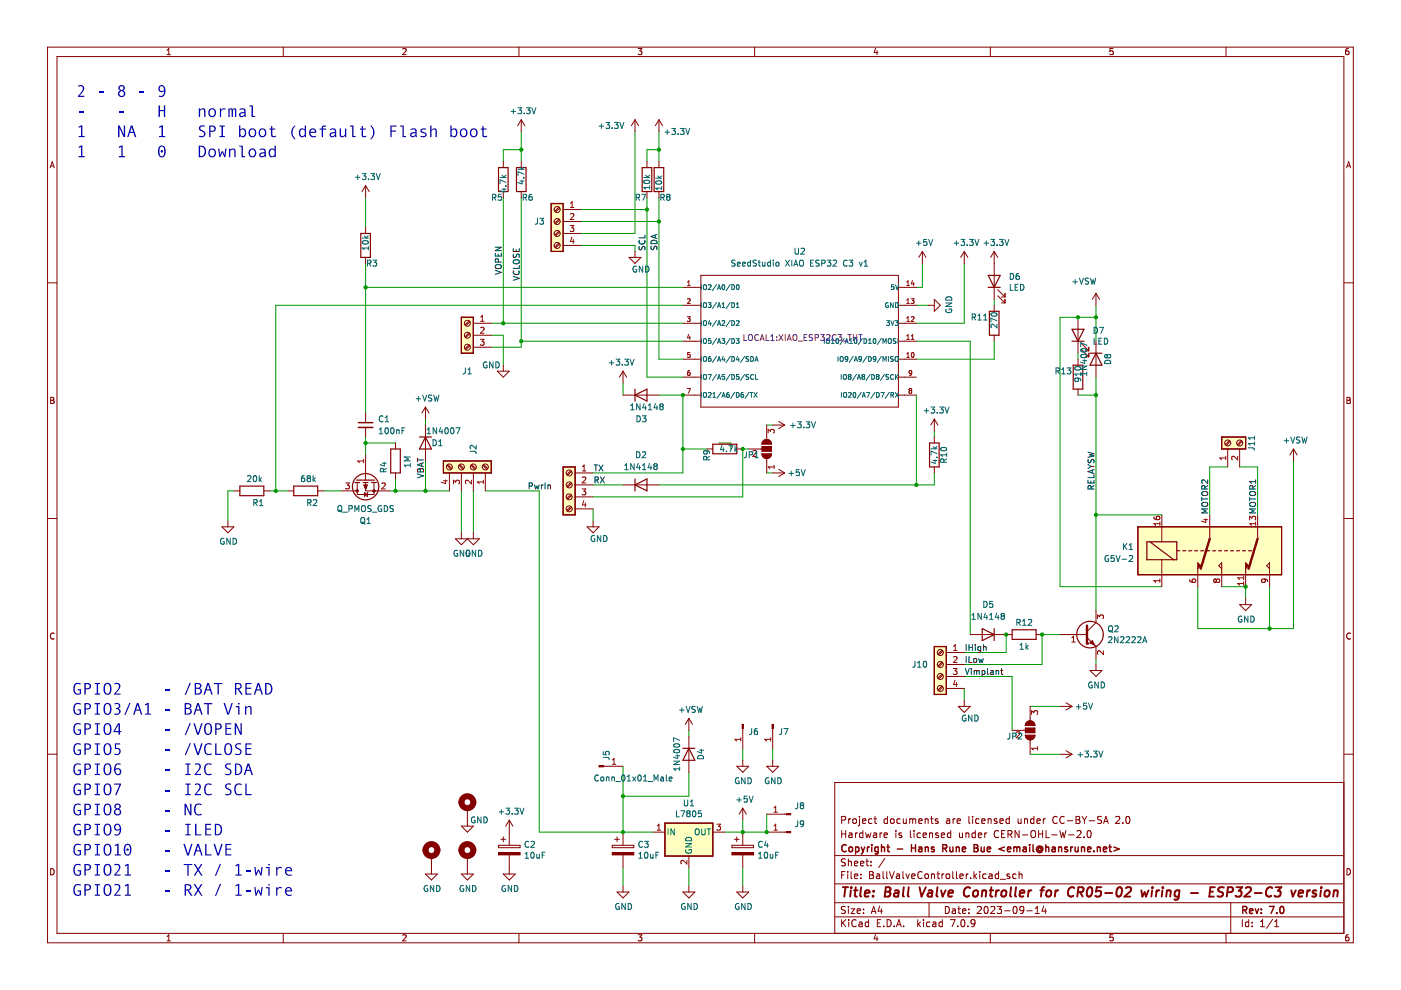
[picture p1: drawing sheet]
<svg xmlns="http://www.w3.org/2000/svg" width="297mm" height="210mm" viewBox="0 0 297 210" stroke-linecap="round" stroke-linejoin="round" font-family="sans-serif">
<g fill="none" stroke="#840000" stroke-width=".21">
<path d="M10.1 10h276.8v189.9h-276.8zM12.1 12h272.8v185.9h-272.8zM35.4 11.6h.8M35.4 10.7l.4-.4v1.3M60.1 10v2M85.4 10.4l.5-.1 .2 .4-.8 .9h.8M110 10v2M135.3 10.3h.8l-.4 .5 .3 .1v.6l-.1 .1-.6-.1M160 10v2M185.6 10.2l-.3 1h.8M185.9 10.7v.9M210 10v2"/>
<path d="M236 10.3h-.6l-.1 .6 .6-.1 .1 .7-.2 .1-.5-.1M259.9 10v2M285.9 10.3h-.4l-.2 .3v.7l.2 .3 .5-.1-.1-.7h-.4l-.2 .2M10.6 35.6l.5-1.3 .4 1.3M10.8 35.2h.6M285.5 35.6l.4-1.3 .5 1.3M285.6 35.2h.6M10.1 60h2M284.9 60h2M10.7 84.2h.5l.2 .3-.2 .4 .2 .1 .1 .3-.3 .2h-.5zM10.7 84.9h.5M285.6 84.2h.4l.3 .3-.3 .4 .3 .1v.3l-.2 .2h-.5z"/>
<path d="M285.6 84.9h.4M10.1 109.9h2M284.9 109.9h2M11.5 134.3a.58 .58 0 0 0-.8 .6 .58 .58 0 0 0 .8 .5M286.3 134.3a.58 .58 0 0 0-.8 .6 .58 .58 0 0 0 .8 .5M10.1 159.9h2M284.9 159.9h2M178.4 173.9l.8-.1 .1-.2-.1-.4-.8-.1v1.5M178.4 176.1v1.5M178.4 176.8h.9M179.3 176.1v1.5M179.9 173.6v1"/>
<path d="M180 176.7h.6l.1 .9M180.4 173.6l-.5 .3M180.7 177h-.5l-.3 .2 .3 .4 .5-.1M180.9 173.7l.2-.1 .4 .1 .1 .6-.2 .2-.3 .1-.2-.1zM181.4 176.6v1M181.8 176.6l-.4 .3M182.2 173.1v.1M182.2 173.6v1.3l-.3 .2M182.9 174.1l.7-.1-.1-.3-.4-.1-.2 .2v.7h.6M182.9 176.7l-.4-.1-.3 .3 .2 .6h.5M182.9 176.1v1.5M183.5 176.6l.3 1 .3-.7 .3 .7 .3-1"/>
<path d="M184.9 173.7l-.5-.1-.2 .3 .1 .6h.6M185.2 176.7h.6l.1 .9M185.3 173.6h.6M185.5 173.1v1.3l.4 .2M185.9 177h-.5l-.2 .2 .2 .4 .5-.1M186.6 176.6v1M187 176.6l-.4 .3M187.4 177.1l.8-.1-.1-.3-.4-.1-.3 .2 .1 .7h.6M188.2 173.7l-.5-.1-.3 .3 .2 .6h.6M188.2 173.1v1.5M188.9 173.7l.2-.1 .4 .1 .1 .6-.2 .2-.3 .1-.2-.1zM189.9 176.1v.1"/>
<path d="M189.9 176.6v1M190.9 173.7l-.5-.1-.2 .3 .1 .6h.6M191.2 176.7l-.4-.1-.2 .2 .1 .2 .5 .2v.3h-.6M191.5 173.6l.1 .9 .3 .1 .3-.1M192.2 173.6v1M192.9 173.7l.4-.1 .2 .2M192.9 173.6v1M193 176.1v1.3l.2 .2M193.5 173.8l.2-.2 .4 .1 .1 .9M193.5 173.8v.8M193.8 176.1v.1M193.8 176.6v1"/>
<path d="M194.8 174.1l.7-.1-.1-.3-.4-.1-.2 .2 .1 .7h.5M195.2 176.7l-.5-.1-.3 .3 .2 .6h.6M195.7 177.1l.7-.1v-.3l-.5-.1-.2 .2 .1 .7h.6M196.1 173.7l.3-.1 .3 .1 .1 .9M196.1 173.6v1M197.1 176.7l.2-.1 .3 .1 .1 .9M197.1 176.6v1M197.3 173.6h.6M197.5 173.1v1.3l.4 .2M198.9 173.7l-.4-.1-.2 .2 .1 .2 .5 .2v.3h-.6M198.9 176.7l-.3-.1-.2 .2v.2l.5 .2v.3h-.5M199.6 177.1l.7-.1-.1-.3-.4-.1-.2 .2v.7h.6"/>
<path d="M200.7 173.7h.6l.1 .9M201.4 174h-.5l-.3 .2 .3 .4 .5-.1M201.6 176.7l-.5-.1-.2 .3 .1 .6h.6M201.6 176.1v1.5M202.1 173.6v1M202.5 173.6l-.4 .3M202.9 174.1l.7-.1v-.3l-.5-.1-.2 .2 .1 .7h.6M203.4 176.6l.1 .9 .4 .1 .2-.1M204.1 176.6v1M204.8 176.6v1M204.8 176.7l.2-.1 .4 .1v.9M205.4 173.1v1.3l.2 .2"/>
<path d="M206.2 173.1v.1M206.2 173.6v1M206.8 176.7l-.4-.1-.3 .3 .1 .6h.6M206.8 176.1v1.5M207.4 177.1l.7-.1v-.3l-.5-.1-.2 .2 .1 .7h.6M207.6 173.7l-.5-.1-.2 .3 .1 .6h.6M208.1 174.1l.8-.1-.1-.3-.4-.1-.3 .2 .1 .7h.6M208.8 176.6v1M209.2 176.6l-.4 .3M209.5 173.6v1M209.5 173.7l.2-.1 .4 .1v.9M211.4 173.7l-.4-.1-.2 .2 .1 .2 .5 .2v.3h-.6"/>
<path d="M211.7 176.2a.71 .71 0 0 0-1 .5 .71 .71 0 0 0 .7 .9l.3-.1M212 174.1l.7-.1-.1-.3-.4-.1-.2 .2 .1 .7h.5M212.4 176.8h.5M213.1 176.1h-.7v1.5h.7M213.7 176.9l.7-.1 .2-.2-.1-.4-.8-.1v1.5M214 173.7l-.4-.1-.3 .3 .1 .6h.6M214 173.1v1.5M214.1 176.9l.5 .7M215.9 173.6v.9l.4 .1 .2-.1M216.1 176.1v1.5l-.9-1.5v1.5M216.5 173.6v1M216.8 177h1.1"/>
<path d="M217.2 173.7l.2-.1 .4 .1 .1 .9M217.2 173.6v1M218.6 176.3l.3-.2a.5 .5 0 0 1 .7 .5v.5a.5 .5 0 0 1-.5 .5 .5 .5 0 0 1-.5-.5zM219.2 173.7l-.4-.1-.3 .3 .1 .6h.6M219.2 173.1v1.5M219.9 174.1l.7-.1-.1-.3-.4-.1-.2 .2v.7h.6M220.2 176.8h.9M220.2 176.1v1.5M221.1 176.1v1.5M221.2 173.6v1M221.6 173.6l-.4 .3M221.8 176.1v1.5h.7"/>
<path d="M223 177h1.1M224.1 173.2a.71 .71 0 0 0-1 .5 .71 .71 0 0 0 .7 .9l.3-.1M224.7 176.1l.4 1.5 .2-1.1 .3 1.1 .4-1.5M225.6 173.2a.71 .71 0 0 0-1 .5 .71 .71 0 0 0 .7 .9l.3-.1M226.3 174h1.1M226.6 177h1.1M228.1 173.1h.5l.3 .3-.3 .4 .3 .2 .1 .3-.3 .3h-.6zM228.1 173.8h.5M228.3 176.2l.6-.1 .3 .4-.9 1.1h.9M229.4 173.1l.5 .8M229.8 177.5v.1M229.9 173.9v.7"/>
<path d="M230.4 173.1l-.5 .8M230.6 176.2l.2-.1a.8 .8 0 0 1 .6 .7 .8 .8 0 0 1-.6 .8l-.3-.6zM230.9 174h1.2M233.6 173.2l-.6-.1-.2 .1v.5l.6 .3 .2 .3-.3 .3-.6-.1M234 174.6l.5-1.5 .5 1.5M234.1 174.2h.7M236.6 173.2l.5-.1 .3 .4-.9 1.1h.9M238.1 174.5v.1M238.8 173.2l.3-.1a.8 .8 0 0 1 .5 .7 .8 .8 0 0 1-.5 .8l-.4-.6zM284.9 165.9h-107.9v32M10.7 184.2a.66 .66 0 0 1 .8 .6 .66 .66 0 0 1-.8 .7zM35.4 198.6l.4-.4v1.3"/>
<path d="M35.4 199.5h.8M60.1 197.9v2M85.4 198.3l.5-.1 .2 .4-.8 .9h.8M110 197.9v2M135.3 198.2h.8l-.4 .5 .3 .1v.6l-.1 .1-.6-.1M160 197.9v2M177 194.4h107.9M177 191.4h107.9M177 187.4h107.9M177 181.4h107.9M178.4 195v1.5M178.4 185.5h.5"/>
<path d="M178.7 195.6l.6 .9M179.2 184.8h-.8v1.5M179.2 192.3l-.5-.1-.3 .1v.5l.7 .2 .1 .4-.3 .3-.5-.1M179.2 182.2l-.5-.1-.3 .1v.5l.7 .2 .1 .4-.3 .3-.5-.1M179.3 195l-.9 .8M179.7 184.8v.1M179.7 185.3v1M179.9 182.1v1.5M179.9 192.2v.1M179.9 192.7v1M179.9 182.7l.2-.1 .3 .1 .1 .9M179.9 195v.1"/>
<path d="M179.9 195.5v1M180.4 192.7h.8l-.8 1h.8M180.4 184.8v1.3l.3 .2M181.2 185.8l.7-.2-.1-.2-.4-.1-.2 .2v.7h.6M181.2 183.1l.7-.2-.1-.2-.4-.1-.2 .2v.7h.6M181.5 195.1a.71 .71 0 0 0-1 .5 .71 .71 0 0 0 .7 .9l.3-.2M181.7 193.2l.7-.2v-.2l-.5-.1-.2 .2 .1 .7h.6M182.2 195.6h.5l.1 .9M182.4 183.1l.8-.2-.1-.2-.4-.1-.3 .2 .1 .7h.6M182.5 186.1v.2M182.5 185.4v.1M182.8 195.8l-.5 .1-.2 .2 .2 .4 .5-.1"/>
<path d="M183.1 193.5v.2M183.1 192.8v.1M183.6 182.6h.6M183.8 182.1v1.3l.4 .2M184.2 195.6l-.5-.1-.3 .3 .2 .6h.6M184.2 195v1.5M184.4 184.8h.5l.3 .3-.3 .4 .3 .1v.4l-.3 .3h-.5zM184.4 185.5h.5M184.7 183.4v.2M184.7 182.7v.1M184.7 193.7l.5-1.5 .5 1.5M184.9 193.3h.7"/>
<path d="M185.6 198.1l-.3 1h.8M185.9 185.4h.5l.1 .9M185.9 198.6v.9M186 195.7h.5M186.5 192.1l-.3 1.1h.9M186.5 185.6l-.5 .1-.2 .2 .2 .4 .5-.1M186.7 195h-.7v1.5h.7M186.9 192.7v1M187.2 184.8v1.3l.2 .2M187.4 196.3v.2M187.6 182l-1.3 1.9M188 184.8v1.3l.2 .2"/>
<path d="M188.1 195a.76 .76 0 0 1 .8 .7 .76 .76 0 0 1-.8 .8zM188.6 184.8l.5 1.5 .5-1.5M189.6 196.3v.2M190.1 196.5l.5-1.5 .5 1.5M190.1 185.4h.6v.9M190.2 196.1h.7M190.7 185.6l-.5 .1-.2 .2 .2 .4 .5-.1M191.4 184.8v1.3l.3 .2M191.6 196.3v.2M192.1 185.3l.3 1 .4-1M193.3 185.8l.7-.2-.1-.2-.4-.1-.2 .2 .1 .7h.5M194.6 195v1.5"/>
<path d="M194.7 195.9l.5 .6M195.2 195.5l-.6 .6M195.5 184.9a.71 .71 0 0 0-1 .5 .71 .71 0 0 0 .7 .9l.3-.2M195.8 195v.1M195.8 195.5v1M196.1 185.4l.3-.1 .4 .1 .1 .6-.2 .2-.3 .1-.3-.2zM197 191.4v3M197.1 195.6l-.4-.1-.3 .3 .2 .6h.5M197.5 185.4l.2-.1 .4 .1v.9M197.5 185.3v1M197.8 195.6h.6v.9M198.4 195.8l-.5 .1-.2 .2 .2 .4 .5-.1"/>
<path d="M198.6 185.3h.6M198.9 184.8v1.3l.3 .2M199.7 185.3v1M199.8 195.6l-.4-.1-.3 .3 .1 .6h.6M199.8 195v1.5M200.1 185.3l-.4 .3M200.4 192.2a.76 .76 0 0 1 .9 .7 .76 .76 0 0 1-.9 .8zM200.6 185.4l.3-.1 .4 .1 .1 .6-.2 .2-.3 .1-.3-.2zM201.5 195h1l-.6 1.5M201.9 192.8h.6l.1 .9M202 184.8v1.3l.2 .2M202.6 193l-.5 .1-.2 .2 .2 .4 .5-.1"/>
<path d="M202.8 184.8v1.3l.2 .2M203.1 192.7h.5M203.1 196.3v.2M203.3 192.2v1.3l.3 .2M203.5 185.8l.7-.2-.1-.2-.4-.1-.2 .2 .1 .7h.5M203.9 195.1l.2-.1a.8 .8 0 0 1 .5 .7 .8 .8 0 0 1-.5 .8l-.4-.6zM204.1 193.2l.7-.2-.1-.2-.4-.1-.2 .2v.7h.6M204.9 185.3v1M205.2 196.3v.2M205.3 185.3l-.4 .3M205.4 193.5v.2M205.4 192.8v.1"/>
<path d="M205.8 186.1v.2M206.5 184.8v1.5M206.6 185.7l.5 .6M206.7 195.6l-.3 .3h-.3l-.2-.3v-.3l.2-.3 .5 .1 .1 .2a1 1 0 0 1-.4 1.2h-.3M207.1 185.3l-.6 .6M207.2 192.3l.6-.1 .3 .4-1 1.1h1M207.7 184.8v.1M207.7 185.3v1M208.8 192.3l.2-.1a.8 .8 0 0 1 .5 .7 .8 .8 0 0 1-.5 .8l-.4-.6zM209.1 185.4l-.5-.1-.2 .3 .1 .6h.6M209.7 185.4h.6l.1 .9M210 197.9v2"/>
<path d="M210.1 192.3l.5-.1 .3 .4-.9 1.1h.9M210.4 185.6l-.5 .1-.3 .2 .3 .4 .5-.1M211.4 192.2h1l-.5 .6 .4 .1v.6l-.2 .2-.7-.2M211.7 185.4l-.4-.1-.3 .3 .1 .6h.6M211.7 184.8v1.5M212.1 186.4h1.1M213 193.1h1.1M214.1 185.4l-.4-.1-.2 .2 .1 .2 .5 .2v.3h-.6M214.9 192.3l.2-.1a.8 .8 0 0 1 .6 .7 .8 .8 0 0 1-.6 .8l-.3-.6zM215.4 185.4l-.4-.1-.3 .3 .2 .6h.5M216.1 185.4l.2-.1 .3 .1 .1 .9M216.1 184.8v1.5"/>
<path d="M217.1 192.8l-.3 .3h-.3l-.3-.3v-.3l.3-.3 .4 .1 .2 .2a1 1 0 0 1-.5 1.2h-.2M217.7 193.1h1.2M219.5 193.7h.9M219.5 192.6l.4-.4v1.5M221.3 192.1l-.4 1.1h.9M221.6 192.7v1M236 198.2h-.6l-.1 .6 .6-.1 .1 .7-.2 .1-.5-.1M259.9 197.9v2M260.9 191.4v6.5M263.4 195v1.5M264.8 195.6l-.5-.1-.3 .3 .2 .6h.6M264.8 195v1.5"/>
<path d="M265.5 196.3v.2M265.5 195.6v.1M267.3 196.5h.8M267.3 195.4l.4-.4v1.5M269.8 194.9l-1.3 1.9M270.3 196.5h.8M270.3 195.4l.4-.4v1.5M285.6 184.2a.66 .66 0 0 1 .7 .6 .66 .66 0 0 1-.7 .7zM285.9 198.2l-.4 .1-.2 .2v.7l.2 .3 .5-.1-.1-.7h-.4l-.2 .2"/>
</g>
<g fill="none" stroke="#840000" stroke-width=".3">
<path d="M179.4 179.2a.71 .71 0 0 0-1 .5 .71 .71 0 0 0 .7 .9l.3-.2M180 179.7l.3-.1 .4 .1 .1 .6-.2 .2-.3 .1-.3-.2zM181.4 179.7l.4-.1 .3 .3-.1 .6h-.6M181.4 179.6v1.5M182.6 179.6l.4 1M183.3 179.6l-.3 1M183.9 179.6v1M184.3 179.6l-.4 .3M184.8 179.1v.1M184.8 179.6v1M186.2 179.7l-.4-.1-.3 .3 .1 .6h.6M186.2 179.6v1.2l-.3 .3-.4-.1"/>
<path d="M186.9 179.7l.2-.1 .4 .1v.9M186.9 179.1v1.5M188 179.6h.6M188.3 179.1v1.3l.3 .2M193.2 179.1v1.5M193.2 179.8h.9M194.1 179.1v1.5M194.8 179.7h.6l.1 .9M195.5 179.9l-.5 .1-.3 .2 .3 .4 .5-.1M196.2 179.7l.2-.1 .3 .1 .1 .9M196.2 179.6v1M198 179.7l-.3-.1-.2 .2v.2l.5 .2v.3h-.5"/>
<path d="M199.9 179.9l.7-.1 .1-.2v-.4l-.8-.1v1.5M200.2 179.9l.5 .7M201.4 179.6l.1 .9 .3 .1 .2-.2M202 179.6v1M202.7 179.7l.3-.1 .3 .1 .1 .9M202.7 179.6v1M206.5 179.1h.5l.3 .3-.3 .4 .3 .1 .1 .4-.3 .3h-.6zM206.5 179.8h.5M208 179.6l.1 .9 .4 .1 .2-.2M208.7 179.6v1M213 179.6l-1.2 .4 1.2 .4M215 179.7l.4-.1 .2 .2"/>
<path d="M215 179.6v1M215.6 179.8l.2-.2 .4 .1v.9M215.6 179.8v.8M217 179.7h.5l.1 .9M217.6 179.9l-.5 .1-.2 .2 .2 .4 .5-.1M218.3 179.1v.1M218.3 179.6v1M219 179.1v1.3l.2 .2M220.7 179.9a.36 .36 0 0 0-.5-.1 .36 .36 0 0 0 0 .6 .36 .36 0 0 0 .5-.1M220.7 179.7v.6M221.7 179.7l.2-.1 .4 .1 .1 .9M221.7 179.1v1.5"/>
<path d="M223.1 179.7h.6v.9M223.7 179.9l-.5 .1-.2 .2 .2 .4 .5-.1M224.4 179.7l.3-.1 .3 .1 .1 .9M224.4 179.6v1M226.3 179.7l-.4-.1-.2 .2 .1 .2 .5 .2v.3h-.6M227 179.6v1M227.4 179.6l-.4 .3M227.9 179.6l.1 .9 .4 .1 .2-.2M228.6 179.6v1M229.3 179.7l.2-.1 .4 .1v.9M229.3 179.6v1M232.7 179.7l.2-.1 .3 .1 .1 .9"/>
<path d="M232.7 179.6v1M235.1 179.6h.6M235.3 179.1v1.3l.4 .2M236.2 179.6l1.1 .4-1.1 .4M183 180.6l-.4 .5M190.3 180h1.1M204 180.1l.7-.2v-.2l-.5-.1-.2 .2 .1 .7h.6M209.3 180.1l.7-.2v-.2l-.5-.1-.2 .2 .1 .7h.6M213.6 180.1l.7-.2-.1-.2-.4-.1-.2 .2 .1 .7h.5M220.7 180.3l.2 .1a.64 .64 0 0 0-.4-1.1 .64 .64 0 0 0-.8 .8 .71 .71 0 0 0 .5 .6 .71 .71 0 0 0 .7-.1M230.6 180.1l.7-.2-.1-.2-.4-.1-.2 .2 .1 .7h.5M231.9 180.4v.2"/>
<path d="M233.9 180.1l.8-.2-.1-.2-.4-.1-.3 .2 .1 .7h.6M263.5 193l.7-.1 .2-.2-.1-.4-.8-.1v1.5M263.9 193l.5 .7M264.9 193.2l.7-.2v-.3h-.5l-.2 .2 .1 .7h.6M266.1 192.7l.4 1 .4-1M267.4 193.5v.2M267.4 192.7v.2M269.1 192.2h1l-.6 1.5M270.7 193.5v.2M271.5 192.3l.2-.1a.8 .8 0 0 1 .5 .7 .8 .8 0 0 1-.5 .8l-.4-.6z"/>
</g>
<g fill="none" stroke="#840000" stroke-width=".4">
<path d="M178.7 188.1h1.1M179.3 188.1l-.3 2M180.4 188.8l-.2 1.3M180.5 188.1v.2M181.1 188.8h.7M181.4 188.1l-.2 1.7 .1 .2 .4 .1M182.6 188.1l-.2 1.7 .2 .3M183.4 189.4l.9-.2v-.3h-.8l-.2 .9 .3 .3 .6-.1M185.1 189.9v.2M185.2 188.9v.2M187.7 189.1h.7M187.8 188.1h.7l.2 .2 .1 .4-.4 .4 .2 .1a.58 .58 0 0 1-.3 .9h-.7z"/>
<path d="M189.7 188.9h.8l-.1 1.2M190.5 189.2l-.6 .1a.4 .4 0 0 0-.4 .4 .4 .4 0 0 0 .3 .4l.6-.1M191.6 188.1l-.2 1.7 .3 .3M192.7 188.1l-.2 1.7 .2 .3M195 188.1l.4 2 .9-2M196.9 188.9h.7v1.2M197.7 189.2l-.7 .1a.4 .4 0 0 0-.3 .4 .4 .4 0 0 0 .2 .4l.7-.1M198.8 188.1l-.2 1.7 .2 .3M199.5 188.8l.3 1.3 .7-1.3M201.1 189.4l.9-.2v-.3h-.8l-.2 .9 .3 .3 .6-.1M205.7 188.3a.88 .88 0 0 0-1 0 .88 .88 0 0 0-.4 .9 .69 .69 0 0 0 .4 .8 .69 .69 0 0 0 .8-.1M206.5 189l.1-.1a.5 .5 0 0 1 .8 .3l-.1 .5-.2 .3a.5 .5 0 0 1-.8-.3z"/>
<path d="M208.3 189l.3-.2 .4 .1v1.2M208.3 188.8l-.2 1.3M209.8 188.8h.8M210.2 188.1l-.2 1.7v.2l.4 .1M211.2 188.8l-.1 1.3M211.8 188.8l-.4 .1-.2 .3M212.5 189l.1-.1a.5 .5 0 0 1 .8 .3l-.1 .5-.2 .3a.5 .5 0 0 1-.8-.3zM214.4 188.1l-.2 1.7 .2 .3M215.4 188.1l-.2 1.7 .3 .3M216.2 189.4l1-.2-.1-.3h-.7l-.2 .9 .2 .3 .6-.1M218.1 188.8l-.2 1.3M218.7 188.8l-.4 .1-.2 .3"/>
<path d="M220.6 188.8h.7M221.4 188.1l-.4 .1-.1 .2-.2 1.7M222 189l.1-.1a.5 .5 0 0 1 .8 .3l-.1 .5-.2 .3a.5 .5 0 0 1-.8-.3zM223.8 188.8l-.2 1.3M224.4 188.8l-.4 .1-.2 .3M227.8 188.3a.88 .88 0 0 0-1 0 .88 .88 0 0 0-.4 .9 .69 .69 0 0 0 .3 .8 .69 .69 0 0 0 .9-.1M228.5 189.2h.8l.3-.2a.51 .51 0 0 0-.2-.9h-.7l-.3 2M229 189.2l.5 .9M230.7 188.3l.5-.2a1.19 1.19 0 0 1-.4 2l-.3-.2-.1-.6zM233.5 188.1h-.9l-.3 1 .4-.2 .6 .1 .2 .2-.2 .7-.3 .2h-.5l-.3-.2M234.3 189.3h1.5M237 188.3l.5-.2a1.19 1.19 0 0 1-.4 2l-.3-.2-.1-.6z"/>
<path d="M238.7 188.3l.3-.2h.5l.3 .2v.4l-.1 .3-1.3 1.1h1.2M242 188.8l.2 1.3 .5-.9 .3 .9 .5-1.3M244.3 188.8l-.2 1.3M244.4 188.1l-.1 .2M245.2 188.8l-.1 1.3M245.8 188.8l-.4 .1-.2 .3M246.5 188.8l-.2 1.3M246.5 188.1v.2M247.4 189l.3-.2 .5 .1-.1 1.2M247.4 188.8l-.2 1.3M250.1 188.9a.66 .66 0 0 0-1 .3l-.1 .5 .2 .3h.7M250.1 188.8l-.2 1.6-.4 .4-.5-.1"/>
<path d="M252.5 189.3h1.5M256.5 189.1h.7M257.6 188.1h-1l-.2 2h.9M259.5 188.2a.85 .85 0 0 0-1.1 .1v.6l.8 .4v.6a.85 .85 0 0 1-1.1 .1M260.2 189.2h.8l.3-.2a.51 .51 0 0 0-.2-.9h-.8l-.2 2M262.2 188.1h1.2l-.8 .8 .6 .2-.1 .8-.3 .2h-.6l-.3-.2M264.1 188.3l.3-.2h.5l.3 .2v.4l-.1 .3-1.3 1.1h1.2M266 189.3h1.5M269.7 188.3a.88 .88 0 0 0-1 0 .88 .88 0 0 0-.3 .9 .69 .69 0 0 0 .3 .8 .69 .69 0 0 0 .8-.1M270.4 188.1h1.3l-.8 .8 .6 .2-.1 .8-.4 .2h-.5l-.3-.2M273.8 188.8l.3 1.3 .6-1.3M275.3 189.4l1-.2-.1-.3h-.7l-.2 .9 .2 .3 .6-.1"/>
<path d="M277.2 188.8l-.2 1.3M277.8 188.8l-.4 .1-.2 .3M279.1 188.9a.49 .49 0 0 0-.8 .3l.1 .1 .6 .2 .1 .3-.3 .3-.6-.1M280.1 188.8l-.2 1.3M280.1 188.1v.2M281 189l.1-.1a.5 .5 0 0 1 .8 .3l-.1 .5-.2 .3a.5 .5 0 0 1-.8-.3zM282.8 189l.3-.2 .5 .1-.1 1.2M282.8 188.8l-.1 1.3"/>
</g>
<path d="M116.9 43.2h2.5v10.1h-2.5z" fill-rule="evenodd" fill="#ffffc2"/>
<path d="M116.9 43.2h2.5v10.1h-2.5z" fill="none" stroke="#840000" stroke-width=".25"/>
<path d="M241.3 111.7h30.4v10.2h-30.4z" fill-rule="evenodd" fill="#ffffc2"/>
<path d="M241.3 111.7h30.4v10.2h-30.4z" fill="none" stroke="#840000" stroke-width=".25"/>
<path d="M259 92.7h5.1v2.5h-5.1z" fill-rule="evenodd" fill="#ffffc2"/>
<path d="M259 92.7h5.1v2.5h-5.1z" fill="none" stroke="#840000" stroke-width=".25"/>
<path d="M198.1 137.1h2.5v10.1h-2.5z" fill-rule="evenodd" fill="#ffffc2"/>
<path d="M198.1 137.1h2.5v10.1h-2.5z" fill="none" stroke="#840000" stroke-width=".25"/>
<path d="M97.8 67.3h2.6v7.6h-2.6z" fill-rule="evenodd" fill="#ffffc2"/>
<path d="M97.8 67.3h2.6v7.6h-2.6z" fill="none" stroke="#840000" stroke-width=".25"/>
<path d="M94 97.7h10.2v2.6h-10.2z" fill-rule="evenodd" fill="#ffffc2"/>
<path d="M94 97.7h10.2v2.6h-10.2z" fill="none" stroke="#840000" stroke-width=".25"/>
<path d="M141 174.5h10.1v7h-10.1z" fill-rule="evenodd" fill="#ffffc2"/>
<path d="M141 174.5h10.1v7h-10.1z" fill="none" stroke="#840000" stroke-width=".25"/>
<path d="M119.4 99h2.5v10.2h-2.5z" fill-rule="evenodd" fill="#ffffc2"/>
<path d="M119.4 99h2.5v10.2h-2.5z" fill="none" stroke="#840000" stroke-width=".25"/>
<g fill="none" stroke="#009600" stroke-width=".21">
<path d="M110.5 31.7h-3.8v2.6M110.5 27.9v6.4M134.6 27.9v21.6h-11.4M139.7 27.9v6.4M139.7 31.7h-2.5v2.6M77.5 41.9v6.3M77.5 55.8v31.8M106.7 41.9v26.6M110.5 41.9v31.7h-6.3M123.2 52h11.4v1.3M123.2 44.4h14M123.2 47h16.5"/>
<path d="M137.2 41.9v38.1h7.6M139.7 41.9v34.3h5.1M195.6 55.8v5.1h-1.3M204.4 55.8v12.7h-10.1M77.5 60.9h67.3M104.2 68.5h40.6M104.2 71.1h2.5v6.3M110.5 72.3h34.3M144.8 64.7h-86.3v39.4M194.3 72.3h11.4v62.2M194.3 64.7h2.5M210.8 63.5v1.2"/>
<path d="M210.8 72.3v3.9h-16.5M228.6 74.9v1.3M232.4 67.3h-7.6v57.1h21.5M232.4 64.7v7.6M232.4 80v49.5M77.5 92.7v3.8M77.5 93.9h6.4M90.2 88.8v1.3M90.2 97.7v6.4M132.1 81.2v2.6M139.7 83.8h5.1v16.5h-19.1M144.8 95.2h5.1"/>
<path d="M152.4 93.9h2.5v1.3M158.7 95.2h-1.2v10.2h-31.8M162.6 90.1h1.2M194.3 83.8v19M198.1 91.4v1.3M228.6 83.8h3.8M260.3 99h-3.8v10.2M262.8 99h3.8v10.2M274.3 97.7v35.6h-20.4v-8.9M49.6 104.1h-1.3v6.3M57.2 104.1h3.8M68.6 104.1h3.8"/>
<path d="M82.6 104.1h12.7M83.9 101.5v2.6M97.8 104.1v8.9M100.4 104.1v8.9M102.9 104.1h11.4v72.3h24.1M125.7 102.8h6.4M125.7 107.9v2.5M162.6 100.3h1.2M198.1 100.3v2.5h-58.4M232.4 109.2h13.9M213.3 134.5v3.9h-8.9M224.8 134.5h-3.9v6.4h-16.5"/>
<path d="M232.4 139.6v1.3M259 124.4h5.1v2.5M269.2 124.4v8.9M146.1 154.9v1.2M157.5 158.7v2.5M163.8 158.7v2.5M204.4 143.4h10.2v11.5M204.4 146v2.5M218.4 159.9h6.4M218.4 149.8h6.4M132.1 162.5v13.9M146.1 163.7v5.1h-14"/>
<path d="M157.5 173.9v2.5M162.6 172.6v3.8h-8.9M132.1 184v3.9M146.1 184v3.9M157.5 184v3.9"/>
</g>
<g fill="#0000c2">
<path d="M15.9 145l.5-.2 .7 .1v.3l-.5-.2-.5 .1-.3 .8 .2 .8 .4 .4 .5-.1v-.6h-.4v-.3h.7v1l-.2 .1-.8 .1-.5-.4-.2-1.1z" fill-rule="evenodd"/>
<path d="M17.9 144.8l1 .1 .4 .5-.3 .6-.8 .2v1.1h-.3v-2.3h.3v.9l.6-.1 .2-.4-.3-.3-.8-.1z" fill-rule="evenodd"/>
<path d="M20.1 144.8h1.1v.2h-.4v2h.4v.3h-1.1v-.3h.4v-2h-.4z" fill-rule="evenodd"/>
<path d="M22.2 145l.8-.2 .5 .5 .1 1.3-.5 .7h-.5l-.4-.2-.3-1.1h.3l.3 1h.5l.3-.6-.1-1-.2-.4-.4 .1-.3 .3-.1 .6h-.3z" fill-rule="evenodd"/>
<path d="M24.2 144.9l.8-.1 .4 .3v.8l-.9 1.1h1.1v.3h-1.4v-.2l.8-1.1 .2-.5-.2-.4h-.7z" fill-rule="evenodd"/>
<path d="M35.1 146.2h1v.2h-1z" fill-rule="evenodd"/>
<path d="M40.2 144.8h.3l-1.1 2.5h-.2z" fill-rule="evenodd"/>
<path d="M41.3 144.8h.9l.5 .4v.4l-.4 .3 .4 .3 .1 .5-.4 .5-1.1 .1v-1.3h.3v1h.6l.3-.5-.3-.4-.9-.1v-1h.3v.8l.6-.1 .2-.3-.2-.3-.9-.1z" fill-rule="evenodd"/>
<path d="M44 144.8h.3l.8 2.5h-.3l-.3-.9h-.8l-.3 .9h-.3l.4-1.1h.9l-.3-1-.3 1h-.3z" fill-rule="evenodd"/>
<path d="M45.4 144.8h1.8v.2h-.8v2.3h-.3v-2.3h-.7z" fill-rule="evenodd"/>
<path d="M49.8 144.8h.9l.5 .3v.6l-.5 .4 .8 1.2h-.4l-.7-1.1h-.3v1.1h-.3v-2.3h.3v.9h.6l.3-.4-.2-.4-1-.1z" fill-rule="evenodd"/>
<path d="M52 144.8h1.3v.2h-1v.8h1v.2h-1v1h1v.3h-1.3z" fill-rule="evenodd"/>
<path d="M54.6 144.8h.4l.8 2.5h-.3l-.3-.9h-.8l-.3 .9h-.3l.4-1.1h.9l-.3-1-.3 1h-.3z" fill-rule="evenodd"/>
<path d="M56.2 144.8l1 .1 .5 .6v1.1l-.6 .6-.9 .1v-2.3h.3v2h.5l.3-.3 .2-.5-.1-.7-.4-.4-.8-.1z" fill-rule="evenodd"/>
<path d="M15.9 149.3l.5-.3 .7 .2v.2l-.5-.1-.5 .1-.3 .7 .2 .9 .4 .3 .5-.1v-.6h-.4v-.2h.7v1l-.2 .1h-.8l-.5-.4-.2-1z" fill-rule="evenodd"/>
<path d="M17.9 149.1h1l.4 .5-.3 .7-.8 .1v1.1h-.3v-2.2h.3v.9l.6-.1 .2-.4-.3-.4h-.8z" fill-rule="evenodd"/>
<path d="M20.1 149.1h1.1v.2h-.4v2h.4v.2h-1.1v-.2h.4v-2h-.4z" fill-rule="evenodd"/>
<path d="M22.2 149.3l.8-.2 .5 .5 .1 1.3-.5 .6-.5 .1-.4-.3-.3-1h.3l.3 .9 .5 .1 .3-.6-.1-1.1-.2-.3h-.4l-.3 .4-.1 .6h-.3z" fill-rule="evenodd"/>
<path d="M24.3 149.2l.7-.1 .5 .4-.1 .4-.3 .3 .4 .3 .1 .5-.6 .5h-.8l.1-.3 .5 .1 .4-.2v-.6l-.6-.2v-.2l.5-.2 .1-.4-.3-.2-.6 .1z" fill-rule="evenodd"/>
<path d="M27.4 149h.3l-1.1 2.6h-.2z" fill-rule="evenodd"/>
<path d="M29 149.1h.4l.8 2.4h-.3l-.3-.8h-.8l-.3 .8h-.3l.4-1.1h.9l-.3-.9-.3 .9h-.3z" fill-rule="evenodd"/>
<path d="M30.8 149.3l.7-.3v2.3h.5v.2h-1.3v-.2h.6v-2l-.5 .3z" fill-rule="evenodd"/>
<path d="M35.1 150.4h1v.3h-1z" fill-rule="evenodd"/>
<path d="M39.1 149.1h1l.4 .3v.5l-.4 .3 .5 .3 .1 .4-.5 .6h-1.1v-1.2h.3v1l.7-.1 .3-.4-.3-.4-1-.1v-1h.3v.8l.7-.1 .2-.3-.3-.3-.9-.1z" fill-rule="evenodd"/>
<path d="M41.8 149.1h.4l.8 2.4h-.3l-.3-.8h-.8l-.3 .8h-.3l.4-1.1h.9l-.3-.9-.3 .9h-.3z" fill-rule="evenodd"/>
<path d="M43.2 149.1h1.8v.2h-.7v2.2h-.3v-2.2h-.8z" fill-rule="evenodd"/>
<path d="M47.4 149.1h.3l.7 2.1 .7-2.1h.3l-.8 2.4h-.4z" fill-rule="evenodd"/>
<path d="M50 149.7h.8v1.8h-.3v-1.6h-.5z" fill-rule="evenodd"/>
<path d="M52 149.7h.2v.3l.6-.3 .4 .1 .2 1.7h-.3v-1.3l-.3-.3-.6 .3v1.3h-.2z" fill-rule="evenodd"/>
<path d="M15.9 153.5l.5-.2 .7 .2v.2l-.5-.2-.5 .2-.3 .7 .2 .8 .4 .4 .5-.1v-.6h-.4v-.2h.7v.9l-.2 .1-.8 .1-.5-.4-.2-1z" fill-rule="evenodd"/>
<path d="M17.9 153.3l1 .1 .4 .5-.3 .6-.8 .2v1.1h-.3v-2.2h.3v.9l.6-.1 .2-.4-.3-.4h-.8z" fill-rule="evenodd"/>
<path d="M20.1 153.3h1.1v.3h-.4v2h.4v.2h-1.1v-.2h.4v-2h-.4z" fill-rule="evenodd"/>
<path d="M22.2 153.5l.8-.2 .5 .6 .1 1.2-.5 .7h-.5l-.4-.2-.3-1h.3l.3 .9 .5 .1 .3-.6-.1-1.1-.2-.3h-.4l-.3 .3-.1 .7h-.3z" fill-rule="evenodd"/>
<path d="M25 153.3h.4v1.7h.3v.2h-.3v.6h-.3v-.6h-1v-.2h1v-1.4l-.7 1.4h-.3z" fill-rule="evenodd"/>
<path d="M35.1 154.7h1v.3h-1z" fill-rule="evenodd"/>
<path d="M40.2 153.3h.3l-1.1 2.5h-.2z" fill-rule="evenodd"/>
<path d="M41 153.3h.3l.7 2.1 .7-2.1h.3l-.8 2.5h-.4z" fill-rule="evenodd"/>
<path d="M43.6 153.5l.7-.2 .6 .6v1.2l-.2 .5-.3 .2h-.5l-.3-.2-.3-1h.3l.2 .9 .5 .1 .3-.6v-1.1l-.3-.3h-.4l-.2 .3-.1 .7h-.3z" fill-rule="evenodd"/>
<path d="M45.6 153.3l1 .1 .4 .5-.2 .6-.9 .2v1.1h-.3v-2.2h.3v.9l.7-.1 .1-.4-.3-.4h-.8z" fill-rule="evenodd"/>
<path d="M47.8 153.3h1.2v.3h-1v.7h1v.3h-1v1h1v.2h-1.2z" fill-rule="evenodd"/>
<path d="M49.8 153.3h.3l.9 2v-2h.3v2.5h-.4l-.8-1.9v1.9h-.3z" fill-rule="evenodd"/>
<path d="M15.9 157.8l.5-.2 .7 .1v.3l-.5-.2-.5 .1-.3 .8 .2 .8 .4 .4 .5-.1v-.6h-.4v-.3h.7v1l-.2 .1-.8 .1-.5-.4-.2-1.1z" fill-rule="evenodd"/>
<path d="M17.9 157.6l1 .1 .4 .5-.3 .6-.8 .2v1.1h-.3v-2.3h.3v.9l.6-.1 .2-.4-.3-.3-.8-.1z" fill-rule="evenodd"/>
<path d="M20.1 157.6h1.1v.2h-.4v2h.4v.3h-1.1v-.3h.4v-2h-.4z" fill-rule="evenodd"/>
<path d="M22.2 157.8l.8-.2 .5 .5 .1 1.3-.5 .7h-.5l-.4-.2-.3-1.1h.3l.3 1h.5l.3-.6-.1-1-.2-.4-.4 .1-.3 .3-.1 .6h-.3z" fill-rule="evenodd"/>
<path d="M24.4 157.6h1.1v.2h-.9v.8l.7 .1 .3 .5-.1 .5-.5 .4-.8-.1 .1-.3 .8 .1 .2-.5-.2-.4-.7-.1z" fill-rule="evenodd"/>
<path d="M35.1 159h1v.2h-1z" fill-rule="evenodd"/>
<path d="M40.2 157.6h.3l-1.1 2.5h-.2z" fill-rule="evenodd"/>
<path d="M41 157.6h.3l.7 2.1 .7-2.1h.3l-.8 2.5h-.4z" fill-rule="evenodd"/>
<path d="M43.6 157.8l.6-.2 .7 .1-.1 .3-.5-.2-.5 .1-.2 1 .3 .8 .4 .2 .5-.2 .1 .2-.9 .2-.5-.4-.2-1z" fill-rule="evenodd"/>
<path d="M45.6 157.6h.3v2.2h1.1v.3h-1.4z" fill-rule="evenodd"/>
<path d="M47.8 157.8l.8-.2 .5 .5 .1 1.3-.2 .4-.3 .3h-.5l-.4-.2-.3-1.1h.3l.3 1h.5l.3-.6-.1-1-.2-.4-.4 .1-.3 .3-.1 .6h-.3z" fill-rule="evenodd"/>
<path d="M50 157.8l.5-.2h.6l-.1 .3-.5-.1-.4 .3 .1 .3 .8 .4 .2 .4-.1 .5-.4 .4-.8-.1v-.3l.8 .1 .2-.3-.1-.4-.9-.6-.1-.4z" fill-rule="evenodd"/>
<path d="M52 157.6h1.3v.2h-1v.8h1v.2h-1v1h1v.3h-1.3z" fill-rule="evenodd"/>
<path d="M15.9 162.1l.5-.3 .7 .2v.2l-.5-.1-.5 .1-.3 .7 .2 .9 .4 .3 .5-.1v-.6h-.4v-.2h.7v.9l-.2 .1-.8 .1-.5-.4-.2-1z" fill-rule="evenodd"/>
<path d="M17.9 161.9h1l.4 .5-.3 .7-.8 .1v1.1h-.3v-2.2h.3v.9l.6-.1 .2-.4-.3-.4h-.8z" fill-rule="evenodd"/>
<path d="M20.1 161.9h1.1v.2h-.4v2h.4v.2h-1.1v-.2h.4v-2h-.4z" fill-rule="evenodd"/>
<path d="M22.2 162l.8-.1 .5 .5 .1 1.3-.5 .6-.5 .1-.4-.3-.3-1h.3l.3 .9 .5 .1 .3-.6-.1-1.1-.2-.3h-.4l-.3 .3-.1 .7h-.3z" fill-rule="evenodd"/>
<path d="M24.5 162l.5-.2 .6 .2-.1 .2-.4-.1-.3 .1-.3 .6v.3l.6-.2 .5 .4 .1 .6-.5 .4h-.6l-.3-.6-.1-.4h.3l.1 .6 .4 .2h.2l.2-.3v-.5l-.3-.2-.9 .2 .1-.7z" fill-rule="evenodd"/>
<path d="M35.1 163.2h1v.3h-1z" fill-rule="evenodd"/>
<path d="M39.3 161.9h1.1v.2h-.4v2h.4v.2h-1.1v-.2h.4v-2h-.4z" fill-rule="evenodd"/>
<path d="M41.3 162l.8-.2 .4 .4v.8l-.9 1.1h1v.2h-1.3v-.2l.8-1 .2-.6-.2-.4-.8 .1z" fill-rule="evenodd"/>
<path d="M43.6 162.1l.6-.3 .7 .2-.1 .2-.5-.1-.5 .1-.2 1 .3 .8 .4 .1 .5-.1 .1 .2-.9 .2-.5-.4-.2-1.1z" fill-rule="evenodd"/>
<path d="M47.9 162l.4-.2 .7 .1-.1 .2h-.6l-.3 .3 .1 .3 .7 .4 .3 .4-.1 .5-.4 .3h-.9l.1-.3 .8 .1 .2-.4-.1-.4-.9-.6-.1-.3z" fill-rule="evenodd"/>
<path d="M49.8 161.9l1 .1 .5 .5v1.1l-.6 .7h-.9v-2.2h.3v2l.5-.1 .3-.2 .2-.6-.1-.6-.4-.4-.8-.1z" fill-rule="evenodd"/>
<path d="M52.5 161.9h.3l.8 2.4h-.3l-.2-.8h-.8l-.3 .8h-.3l.3-1.1h1l-.3-1-.4 1h-.3z" fill-rule="evenodd"/>
<path d="M15.9 166.3l.5-.2 .7 .2v.2l-.5-.2-.5 .2-.3 .7 .2 .8 .4 .4 .5-.1v-.6h-.4v-.3h.7v1l-.2 .1-.8 .1-.5-.4-.2-1z" fill-rule="evenodd"/>
<path d="M17.9 166.1l1 .1 .4 .5-.3 .6-.8 .2v1.1h-.3v-2.2h.3v.8h.6l.2-.5-.3-.3h-.8z" fill-rule="evenodd"/>
<path d="M20.1 166.1h1.1v.3h-.4v2h.4v.2h-1.1v-.2h.4v-2h-.4z" fill-rule="evenodd"/>
<path d="M22.2 166.3l.8-.2 .5 .6 .1 1.2-.5 .7h-.5l-.4-.2-.3-1h.3l.3 .9h.5l.3-.5-.1-1.1-.2-.3h-.4l-.3 .3-.1 .7h-.3z" fill-rule="evenodd"/>
<path d="M24.2 166.1h1.5l-1 2.5h-.3l1-2.2h-1.2z" fill-rule="evenodd"/>
<path d="M35.1 167.5h1v.3h-1z" fill-rule="evenodd"/>
<path d="M39.3 166.1h1.1v.3h-.4v2h.4v.2h-1.1v-.2h.4v-2h-.4z" fill-rule="evenodd"/>
<path d="M41.3 166.2l.8-.1 .4 .3v.8l-.9 1.2h1v.2h-1.3v-.2l.8-1 .2-.6-.2-.4-.8 .1z" fill-rule="evenodd"/>
<path d="M43.6 166.3l.6-.2 .7 .2-.1 .2-.5-.2-.5 .2-.2 .9 .3 .9 .4 .1 .5-.2 .1 .3-.9 .1-.5-.4-.2-1z" fill-rule="evenodd"/>
<path d="M47.9 166.3l.4-.2 .7 .1-.1 .2h-.6l-.3 .2 .1 .3 .7 .5 .3 .3-.1 .6-.4 .3-.9-.1 .1-.2h.8l.2-.3-.1-.4-.9-.6-.1-.4z" fill-rule="evenodd"/>
<path d="M50 166.3l.6-.2 .7 .2-.1 .2-.5-.2-.5 .2-.2 .9 .3 .9 .4 .1 .5-.2 .1 .3-.9 .1-.5-.4-.2-1z" fill-rule="evenodd"/>
<path d="M52 166.1h.3v2.3h1.1v.2h-1.4z" fill-rule="evenodd"/>
<path d="M15.9 170.6l.5-.2 .7 .1v.3l-.5-.2-.5 .1-.3 .8 .2 .8 .4 .4 .5-.1v-.7h-.4v-.2h.7v1l-.2 .1-.8 .1-.5-.5-.2-1z" fill-rule="evenodd"/>
<path d="M17.9 170.4l1 .1 .4 .5-.3 .6-.8 .1v1.2h-.3v-2.3h.3v.9l.6-.1 .2-.4-.3-.3-.8-.1z" fill-rule="evenodd"/>
<path d="M20.1 170.4h1.1v.2h-.4v2h.4v.3h-1.1v-.3h.4v-2h-.4z" fill-rule="evenodd"/>
<path d="M22.2 170.6l.8-.2 .5 .5 .1 1.3-.5 .7h-.5l-.4-.2-.3-1.1h.3l.3 1h.5l.3-.6-.1-1-.2-.4h-.4l-.3 .4-.1 .6h-.3z" fill-rule="evenodd"/>
<path d="M24.4 170.6l.7-.2 .5 .4-.1 .4-.3 .3 .4 .3 .1 .5-.5 .6-.6-.1-.4-.4-.1-.2h.3l.2 .4 .4 .1 .4-.5-.1-.4-.4-.2-.3 .2-.2 .4h-.3l.2-.4 .4-.3-.3-.2-.2-.3h.3l.1 .3 .3 .1 .4-.3-.1-.4-.3-.1-.3 .1-.1 .3h-.3z" fill-rule="evenodd"/>
<path d="M35.1 171.7h1v.3h-1z" fill-rule="evenodd"/>
<path d="M39.1 170.4h.3l.9 1.9v-1.9h.3v2.5h-.3l-.9-2v2h-.3z" fill-rule="evenodd"/>
<path d="M41.5 170.6l.5-.2 .7 .1-.1 .3-.5-.2-.4 .1-.3 1 .3 .8 .4 .2 .6-.2 .1 .2-.9 .2-.6-.4-.2-1z" fill-rule="evenodd"/>
<path d="M15.9 174.9l.5-.3 .7 .2v.2l-.5-.1-.5 .1-.3 .7 .2 .9 .4 .3 .5-.1v-.6h-.4v-.2h.7v.9l-.2 .1-.8 .1-.5-.4-.2-1z" fill-rule="evenodd"/>
<path d="M17.9 174.7h1l.4 .5-.3 .7-.8 .1v1.1h-.3v-2.2h.3v.9l.6-.1 .2-.4-.3-.4h-.8z" fill-rule="evenodd"/>
<path d="M20.1 174.7h1.1v.2h-.4v2h.4v.2h-1.1v-.2h.4v-2h-.4z" fill-rule="evenodd"/>
<path d="M22.2 174.8l.8-.1 .5 .5 .1 1.3-.5 .6h-.5l-.4-.2-.3-1h.3l.3 .9 .5 .1 .3-.6-.1-1.1-.2-.3h-.4l-.3 .3-.1 .7h-.3z" fill-rule="evenodd"/>
<path d="M24.4 174.8l.3-.2 .4 .1 .5 .7v1.1l-.3 .4-.3 .2h-.7v-.3l.5 .1 .3-.1 .3-.9-.4 .2h-.4l-.3-.3-.1-.4h.3l.1 .4 .3 .1 .5-.2v-.3l-.2-.4-.3-.1-.3 .1-.1 .4h-.3z" fill-rule="evenodd"/>
<path d="M35.1 176h1v.3h-1z" fill-rule="evenodd"/>
<path d="M39.3 174.7h1.1v.2h-.4v2h.4v.2h-1.1v-.2h.4v-2h-.4z" fill-rule="evenodd"/>
<path d="M41.4 174.7h.2v2.2h1.1v.2h-1.3z" fill-rule="evenodd"/>
<path d="M43.5 174.7h1.3v.2h-1v.8h.9v.2h-.9v1h1v.2h-1.3z" fill-rule="evenodd"/>
<path d="M45.5 174.7l1 .1 .5 .5v1.1l-.6 .7h-.9v-2.2h.3v2l.5-.1 .3-.2 .2-.6-.1-.6-.4-.4-.8-.1z" fill-rule="evenodd"/>
<path d="M15.9 179.1l.5-.2 .7 .1v.3l-.5-.2-.5 .1-.3 .8 .2 .8 .4 .4 .5-.1v-.6h-.4v-.3h.7v1l-.2 .1-.8 .1-.5-.4-.2-1.1z" fill-rule="evenodd"/>
<path d="M17.9 178.9l1 .1 .4 .5-.3 .6-.8 .2v1.1h-.3v-2.2h.3v.8h.6l.2-.5-.3-.3h-.8z" fill-rule="evenodd"/>
<path d="M20.1 178.9h1.1v.3h-.4v2h.4v.2h-1.1v-.2h.4v-2h-.4z" fill-rule="evenodd"/>
<path d="M22.2 179.1l.8-.2 .5 .5 .1 1.3-.5 .7h-.5l-.4-.2-.3-1h.3l.3 .9h.5l.3-.5-.1-1.1-.2-.3h-.4l-.3 .3-.1 .7h-.3z" fill-rule="evenodd"/>
<path d="M24.4 179.2l.7-.3v2.3h.5v.2h-1.3v-.2h.6v-2l-.5 .2z" fill-rule="evenodd"/>
<path d="M26.6 179.1l.7-.2 .5 .6v1.2l-.2 .5-.3 .2h-.5l-.3-.2-.3-1h.3l.3 .9h.5l.2-.5v-1.1l-.3-.3h-.3l-.3 .3-.1 .7h-.3z" fill-rule="evenodd"/>
<path d="M35.1 180.3h1v.3h-1z" fill-rule="evenodd"/>
<path d="M38.9 178.9h.3l.6 2.1 .7-2.1h.3l-.8 2.5h-.3z" fill-rule="evenodd"/>
<path d="M41.8 178.9h.4l.8 2.5h-.3l-.3-.9h-.8l-.3 .9h-.3l.4-1.1h.9l-.3-1-.3 1h-.3z" fill-rule="evenodd"/>
<path d="M43.5 178.9h.3v2.3h1v.2h-1.3z" fill-rule="evenodd"/>
<path d="M45.3 178.9h.3l.6 2.1 .7-2.1h.3l-.8 2.5h-.3z" fill-rule="evenodd"/>
<path d="M47.8 178.9h1.2v.3h-1v.7h1v.3h-1v1h1v.2h-1.2z" fill-rule="evenodd"/>
<path d="M15.9 183.4l.5-.2 .7 .1v.3l-.5-.2-.5 .1-.3 .8 .2 .8 .4 .3 .5-.1v-.6h-.4v-.2h.7v1l-.2 .1-.8 .1-.5-.5-.2-1z" fill-rule="evenodd"/>
<path d="M17.9 183.2l1 .1 .4 .4-.3 .7-.8 .1v1.2h-.3v-2.3h.3v.9l.6-.1 .2-.4-.3-.3-.8-.1z" fill-rule="evenodd"/>
<path d="M20.1 183.2h1.1v.2h-.4v2h.4v.3h-1.1v-.3h.4v-2h-.4z" fill-rule="evenodd"/>
<path d="M22.2 183.4l.8-.2 .5 .5 .1 1.3-.5 .6-.5 .1-.4-.2-.3-1.1h.3l.3 1h.5l.3-.6-.1-1-.2-.4h-.4l-.3 .4-.1 .6h-.3z" fill-rule="evenodd"/>
<path d="M24.2 183.3l.8-.1 .4 .3v.8l-.9 1.1h1.1v.3h-1.4v-.2l.8-1.1 .2-.6-.2-.3h-.7z" fill-rule="evenodd"/>
<path d="M26.5 183.4l.8-.2v2.2h.5v.3h-1.3v-.3h.5v-1.9l-.5 .2z" fill-rule="evenodd"/>
<path d="M35.1 184.5h1v.3h-1z" fill-rule="evenodd"/>
<path d="M39 183.2h1.8v.2h-.8v2.3h-.3v-2.3h-.7z" fill-rule="evenodd"/>
<path d="M41.1 183.2h.3l.6 1 .6-1h.3l-.7 1.2 .7 1.3h-.3l-.6-1-.6 1h-.3l.8-1.3z" fill-rule="evenodd"/>
<path d="M46.6 183.2h.3l-1.1 2.5h-.2z" fill-rule="evenodd"/>
<path d="M50 183.4l.7-.2v2.2h.5v.3h-1.3v-.3h.5v-1.9l-.4 .2z" fill-rule="evenodd"/>
<path d="M52.1 184.5h1v.3h-1z" fill-rule="evenodd"/>
<path d="M53.9 183.8h.3l.1 1.4 .4-.8h.2l.4 .8 .1-1.4h.3l-.3 1.9h-.2l-.4-1.1-.4 1.1h-.2z" fill-rule="evenodd"/>
<path d="M56.4 183.8h.8v1.9h-.3v-1.6h-.5z" fill-rule="evenodd"/>
<path d="M58.5 183.8h.3v.4l.4-.4 .6 .1-.1 .2h-.5l-.4 .4v1.2h-.3z" fill-rule="evenodd"/>
<path d="M60.7 184l.5-.2 .6 .3 .1 .6-1.2 .1 .3 .6h.8l.1 .2-.8 .1-.5-.3-.2-.9h1.2l-.1-.3-.3-.2-.3 .2-.2 .3h-.3z" fill-rule="evenodd"/>
<path d="M15.9 187.7l.5-.3 .7 .2v.2l-.5-.1-.5 .1-.3 .7 .2 .9 .4 .3 .5-.1v-.6h-.4v-.2h.7v.9l-.2 .1-.8 .1-.5-.4-.2-1z" fill-rule="evenodd"/>
<path d="M17.9 187.5h1l.4 .5-.3 .7-.8 .1v1.1h-.3v-2.2h.3v.9l.6-.1 .2-.4-.3-.4h-.8z" fill-rule="evenodd"/>
<path d="M20.1 187.5h1.1v.2h-.4v2h.4v.2h-1.1v-.2h.4v-2h-.4z" fill-rule="evenodd"/>
<path d="M22.2 187.6l.8-.2 .5 .6 .1 1.3-.5 .6h-.5l-.4-.2-.3-1h.3l.3 .9 .5 .1 .3-.6-.1-1.1-.2-.3h-.4l-.3 .3-.1 .7h-.3z" fill-rule="evenodd"/>
<path d="M24.2 187.5l.8-.1 .4 .4v.7l-.9 1.2h1.1v.2h-1.4v-.2l.8-1 .2-.6-.2-.4-.7 .1z" fill-rule="evenodd"/>
<path d="M26.5 187.7l.8-.3v2.3h.5v.2h-1.3v-.2h.5v-2l-.5 .3z" fill-rule="evenodd"/>
<path d="M35.1 188.8h1v.3h-1z" fill-rule="evenodd"/>
<path d="M39.1 187.5h1l.4 .2v.7l-.5 .3 .8 1.2h-.3l-.8-1.1h-.3v1.1h-.3v-2.2h.3v.9l.7-.1 .2-.4-.2-.3-1-.1z" fill-rule="evenodd"/>
<path d="M41.1 187.5h.3l.6 .9 .6-.9h.3l-.7 1.2 .7 1.2h-.3l-.6-1-.6 1h-.3l.8-1.2z" fill-rule="evenodd"/>
<path d="M46.6 187.4h.3l-1.1 2.6h-.2z" fill-rule="evenodd"/>
<path d="M50 187.7l.7-.3v2.3h.5v.2h-1.3v-.2h.5v-2l-.4 .3z" fill-rule="evenodd"/>
<path d="M52.1 188.8h1v.3h-1z" fill-rule="evenodd"/>
<path d="M53.9 188.1h.3l.1 1.3 .4-.8h.2l.4 .8 .1-1.3h.3l-.3 1.8h-.2l-.4-1-.4 1h-.2z" fill-rule="evenodd"/>
<path d="M56.4 188.1h.8v1.8h-.3v-1.6h-.5z" fill-rule="evenodd"/>
<path d="M58.5 188.1h.3v.4l.4-.4 .6 .1-.1 .2-.5-.1-.4 .4v1.2h-.3z" fill-rule="evenodd"/>
<path d="M60.7 188.3l.5-.2 .6 .3 .1 .6-1.2 .1 .3 .5h.8l.1 .3h-.8l-.5-.3-.2-.8h1.2l-.1-.4-.3-.1-.3 .1-.2 .4h-.3z" fill-rule="evenodd"/>
<path d="M16.6 18.2l.7-.1 .5 .3v.8l-.9 1.1h1v.2h-1.4v-.2l.9-1 .2-.6-.2-.4-.8 .1z" fill-rule="evenodd"/>
<path d="M21 19.4h1v.3h-1z" fill-rule="evenodd"/>
<path d="M25.3 18.2l.7-.1 .5 .4-.1 .4-.4 .3 .5 .3v.5l-.4 .5h-.7l-.4-.4v-.3h.3l.2 .4 .4 .1 .4-.4-.2-.4-.3-.2-.4 .2-.1 .3h-.3l.1-.4 .4-.2-.3-.2-.1-.3h.3l.1 .2 .3 .2 .4-.4-.1-.3-.3-.1-.3 .1-.1 .3h-.3z" fill-rule="evenodd"/>
<path d="M29.5 19.4h1.1v.3h-1.1z" fill-rule="evenodd"/>
<path d="M33.8 18.2l.3-.1h.4l.5 .7v1.1l-.3 .4-.3 .3-.7-.1v-.3l.4 .1 .4-.1 .3-.8-.4 .1h-.4l-.3-.3-.1-.4h.3l.1 .4 .3 .1 .5-.2-.1-.3-.2-.4-.2-.1-.3 .1-.1 .4h-.3z" fill-rule="evenodd"/>
<path d="M16.7 23.7h1.1v.3h-1.1z" fill-rule="evenodd"/>
<path d="M25.2 23.7h1.1v.3h-1.1z" fill-rule="evenodd"/>
<path d="M33.6 22.3h.3v1h.8v-1h.3v2.5h-.3v-1.2h-.8v1.2h-.3z" fill-rule="evenodd"/>
<path d="M42.2 23h.2v.3l.6-.4 .4 .2 .2 1.7h-.3v-1.4l-.3-.2-.6 .3v1.3h-.2z" fill-rule="evenodd"/>
<path d="M44.4 23.1l.7-.2 .6 .4 .1 .9-.4 .5-.6 .1-.5-.3-.1-.6h.2l.2 .5 .3 .2 .4-.1 .2-.5-.1-.6-.4-.2-.4 .1-.2 .6h-.2z" fill-rule="evenodd"/>
<path d="M46.6 23h.3v.3l.4-.3 .5 .1-.1 .2-.4-.1-.4 .4v1.2h-.3z" fill-rule="evenodd"/>
<path d="M48.4 23h.3v.3l.3-.4 .4 .4 .3-.3h.3l.1 1.8h-.3v-1.4l-.1-.2-.3 .3v1.3h-.3v-1.4l-.1-.2-.3 .3v1.3h-.3z" fill-rule="evenodd"/>
<path d="M50.8 23.1l.7-.2 .4 .2 .2 1.7h-.2l-.1-.3-.5 .3-.5-.2-.1-.3h.3l.2 .3 .5-.2 .1-.4-.6 .1-.2 .2-.3-.1 .3-.3 .8-.3-.2-.4-.8 .1z" fill-rule="evenodd"/>
<path d="M52.9 22.3h.7v2.3h.5v.2h-.8v-2.2h-.4z" fill-rule="evenodd"/>
<path d="M16.7 26.8l.8-.2v2.2h.5v.3h-1.3v-.3h.5v-1.9l-.5 .2z" fill-rule="evenodd"/>
<path d="M25 26.6h.4l.8 1.9v-1.9h.3v2.5h-.3l-.9-2v2h-.3z" fill-rule="evenodd"/>
<path d="M27.8 26.6h.3l.8 2.5h-.3l-.3-.9h-.8l-.3 .9h-.3l.4-1.1h.9l-.3-1-.3 1h-.3z" fill-rule="evenodd"/>
<path d="M33.8 26.8l.7-.2v2.2h.5v.3h-1.3v-.3h.5v-1.9l-.4 .2z" fill-rule="evenodd"/>
<path d="M42.3 26.8l.5-.2h.6v.3l-.6-.1-.3 .3v.3l.8 .4 .2 .4v.5l-.5 .4-.8-.1 .1-.2h.7l.3-.3-.2-.4-.9-.6v-.4z" fill-rule="evenodd"/>
<path d="M44.4 26.6l1 .1 .4 .5-.3 .6-.9 .2v1.1h-.2v-2.3h.2v.9l.7-.1 .2-.4-.3-.3-.8-.1z" fill-rule="evenodd"/>
<path d="M46.5 26.6h1.2v.2h-.4v2h.4v.3h-1.2v-.3h.5v-2h-.5z" fill-rule="evenodd"/>
<path d="M50.7 26.6h.3v.9l.6-.3 .5 .4 .1 .9-.4 .6h-.5l-.3-.3v.3h-.3v-.6l.8 .4 .3-.3 .1-.5-.2-.5-.4-.1-.3 .3v.7h-.3z" fill-rule="evenodd"/>
<path d="M53 27.4l.6-.2 .6 .4 .1 .8-.4 .6-.6 .1-.5-.4-.1-.5h.3l.1 .5 .4 .2 .3-.2 .2-.4-.1-.6-.3-.3-.4 .2-.2 .6h-.3z" fill-rule="evenodd"/>
<path d="M55.1 27.4l.7-.2 .5 .4 .1 .8-.3 .6-.7 .1-.4-.4-.2-.5h.3l.2 .5 .3 .2 .4-.2 .2-.4-.1-.6-.4-.3-.4 .2-.2 .6h-.3z" fill-rule="evenodd"/>
<path d="M57.5 26.7h.2v.5h.7v.3h-.7v1.1l.3 .3 .5-.1v.2l-.6 .1-.4-.2v-1.4h-.4v-.3h.4z" fill-rule="evenodd"/>
<path d="M62.3 26.8l.2-.2 .1 .1-.4 .7-.1 .9 .1 .6 .4 .5-.1 .2-.5-.6-.3-.8 .2-.8z" fill-rule="evenodd"/>
<path d="M63.6 27.4l.5-.2 .5 .3v-.9h.3v2.5h-.3v-.3l-.5 .3-.5-.2-.2-.8h.2l.1 .5 .3 .3 .3-.1 .3-.3v-.8l-.3-.2h-.4l-.3 .6h-.2z" fill-rule="evenodd"/>
<path d="M65.8 27.4l.6-.2 .5 .3 .2 .7h-1.3l.3 .6h.9v.2l-.8 .1-.5-.3-.1-.9h1.2l-.2-.3-.3-.2-.3 .2-.2 .3h-.2z" fill-rule="evenodd"/>
<path d="M67.8 27.2h.4l.2-.5 .8-.1-.1 .3h-.4l-.2 .1v.2h.6v.3h-.6v1.6h-.3v-1.6h-.4z" fill-rule="evenodd"/>
<path d="M70 27.4l.7-.2 .4 .2 .2 1.7h-.2l-.1-.3-.5 .3-.5-.2-.1-.3h.3l.2 .3 .5-.2 .1-.5-.6 .1-.2 .3-.3-.1 .2-.3 .9-.3-.2-.4-.8 .1z" fill-rule="evenodd"/>
<path d="M72 27.2h.3v1.4l.3 .3 .5-.3v-1.4h.3v1.9h-.3v-.3l-.5 .3-.5-.2z" fill-rule="evenodd"/>
<path d="M74.2 26.6h.7v2.2h.5v.3h-.7v-2.3h-.5z" fill-rule="evenodd"/>
<path d="M76.7 26.7h.2v.5h.7v.3h-.7v1.1l.2 .3 .5-.1 .1 .2-.6 .1-.4-.2v-1.4h-.4v-.3h.4z" fill-rule="evenodd"/>
<path d="M78.6 26.6l.6 .7 .2 .8-.2 .8-.6 .7-.1-.2 .5-.6 .1-.7-.1-.8-.5-.6z" fill-rule="evenodd"/>
<path d="M82.7 26.6h1.4v.2h-1.1v.9h1v.2h-1v1.2h-.3z" fill-rule="evenodd"/>
<path d="M84.9 26.6h.7v2.2h.5v.3h-.8v-2.3h-.4z" fill-rule="evenodd"/>
<path d="M87 27.4l.8-.2 .4 .2 .2 1.7h-.3v-.3l-.5 .3-.6-.2-.1-.3h.3l.3 .3 .4-.2 .2-.5-.7 .1-.2 .3-.2-.1 .2-.3 .9-.3-.2-.4-.8 .1z" fill-rule="evenodd"/>
<path d="M89.2 27.4l.5-.2 .6 .1v.2h-.6l-.3 .2 1 .6v.4l-.2 .3-.5 .1-.6-.1 .1-.2 .6 .1 .4-.3-.1-.2-.9-.4-.1-.3z" fill-rule="evenodd"/>
<path d="M91.2 26.6h.3v.9l.5-.3 .5 .2 .1 1.7h-.3v-1.4l-.3-.3-.5 .4v1.3h-.3z" fill-rule="evenodd"/>
<path d="M95.5 26.6h.2v.9l.7-.3 .5 .4 .1 .9-.5 .6h-.4l-.4-.3v.3h-.2v-.6l.8 .4 .3-.3 .1-.5-.2-.5-.4-.1-.4 .3v.7h-.2z" fill-rule="evenodd"/>
<path d="M97.8 27.4l.6-.2 .6 .4 .1 .8-.4 .6-.6 .1-.5-.4-.1-.5h.3l.1 .5 .3 .2 .4-.2 .2-.4-.1-.6-.3-.3-.5 .2-.1 .6h-.3z" fill-rule="evenodd"/>
<path d="M99.9 27.4l.7-.2 .5 .4 .1 .8-.4 .6-.6 .1-.4-.4-.2-.5h.3l.1 .5 .4 .2 .4-.2 .2-.4-.1-.6-.4-.3-.4 .2-.2 .6h-.3z" fill-rule="evenodd"/>
<path d="M102.3 26.7h.2v.5h.6v.3h-.6v1.1l.2 .3 .5-.1 .1 .2-.6 .1-.4-.2v-1.4h-.4v-.3h.4z" fill-rule="evenodd"/>
<path d="M16.7 31.1l.8-.3v2.3h.5v.2h-1.3v-.2h.5v-2l-.5 .3z" fill-rule="evenodd"/>
<path d="M25.2 31.1l.8-.3v2.3h.5v.2h-1.3v-.2h.5v-2l-.5 .3z" fill-rule="evenodd"/>
<path d="M33.8 31l.7-.1 .5 .5 .1 1.3-.2 .4-.4 .2h-.4l-.3-.2-.3-1h.3l.2 .9 .5 .1 .3-.6-.1-1.1-.2-.3h-.4l-.2 .3-.1 .7h-.3z" fill-rule="evenodd"/>
<path d="M42.1 30.9l1 .1 .5 .5v1.2l-.6 .6h-.9v-2.2h.3v2l.5-.1 .3-.2 .2-.6-.1-.6-.4-.4-.8-.1z" fill-rule="evenodd"/>
<path d="M44.4 31.7l.7-.2 .6 .3 .1 .9-.4 .6h-.6l-.5-.3-.1-.6h.2l.2 .5 .3 .2 .4-.1 .2-.5-.1-.5-.4-.3-.4 .2-.2 .5h-.2z" fill-rule="evenodd"/>
<path d="M46.2 31.5h.3l.2 1.3 .3-.7h.3l.3 .7 .2-1.3h.2l-.2 1.8h-.2l-.5-1-.4 1h-.2z" fill-rule="evenodd"/>
<path d="M48.6 31.5h.2v.3l.6-.3 .4 .1 .2 1.7h-.3v-1.3l-.3-.3-.6 .3v1.3h-.2z" fill-rule="evenodd"/>
<path d="M50.7 30.9h.8v2.2h.5v.2h-.8v-2.2h-.5z" fill-rule="evenodd"/>
<path d="M53 31.7l.6-.2 .6 .3 .1 .9-.4 .6h-.6l-.5-.3-.1-.6h.3l.1 .5 .4 .2 .3-.1 .2-.5-.1-.5-.3-.3-.4 .2-.2 .5h-.3z" fill-rule="evenodd"/>
<path d="M55 31.6l.8-.1 .4 .2 .2 1.6h-.3v-.3l-.5 .4-.5-.2-.1-.3h.2l.3 .2 .4-.1 .2-.5-.7 .1-.2 .3-.2-.1 .2-.4 .9-.2-.2-.4-.8 .1z" fill-rule="evenodd"/>
<path d="M57.2 31.6l.5-.1 .5 .2v-.8h.3v2.4h-.3v-.2l-.5 .3-.5-.3-.2-.7h.2l.1 .5 .3 .2h.3l.3-.3v-.8l-.3-.3-.4 .1-.3 .6h-.2z" fill-rule="evenodd"/>
<circle cx="50.6" cy="149.2" r=".18"/>
<circle cx="27" cy="180.1" r=".26"/>
<circle cx="57" cy="183.3" r=".18"/>
<circle cx="57" cy="187.6" r=".18"/>
<circle cx="34.3" cy="32.1" r=".26"/>
</g>
<g fill="none" stroke="#0f0f0f" stroke-width=".21">
<path d="M105 57.3l1.3 .4-1.3 .5M105 53.7v.6h1.3v-.6M105 52.4h1.3l-1.3 .7h1.3M105.1 56.3l.8-.2a.42 .42 0 0 1 .4 .4 .42 .42 0 0 1-.4 .5h-.5a.42 .42 0 0 1-.3-.3 .42 .42 0 0 1 0-.4zM105.6 53.9v.4M105.7 55.6l-.1-.6-.5-.1-.1 .7h1.3M108.8 58.6l1.3 .4-1.3 .4M108.8 52.7v.6h1.3v-.6M108.9 53.9v.6h.4l.2-.5 .4-.1 .2 .2-.1 .5M108.9 55.3l.8-.2a.42 .42 0 0 1 .4 .4 .42 .42 0 0 1-.4 .4h-.5a.42 .42 0 0 1-.3-.2 .42 .42 0 0 1 0-.4zM108.9 57.4a.56 .56 0 0 0 .6 .8 .56 .56 0 0 0 .5-.8M109.4 52.9v.4"/>
<path d="M110.1 56.3v.6h-1.3M135.5 52.2l.1 .7h.4l.2-.5 .3-.2 .2 .3v.5M135.6 51a.56 .56 0 0 0 .5 .8 .56 .56 0 0 0 .5-.8M136.7 49.8v.6h-1.2M138.1 52.2v.7h.4l.2-.6 .3-.1 .3 .2-.1 .5M138.1 51.2a.68 .68 0 0 1 .8-.2 .68 .68 0 0 1 .4 .7h-1.3zM138.9 49.8v.6M139.3 49.7l-1.3 .4 1.3 .5M88.5 97.2v.7M88.5 97.5h1.3M88.6 99.5l.3-.1 .2 .2 .1-.2 .3-.1 .3 .3v.5h-1.3zM89.1 99.6v.5"/>
<path d="M89.4 98.2v.6M89.8 98.1l-1.3 .4 1.3 .5M126 98.6h.7M126.3 98.6v1.2M127 98.6l.8 1.2M127.8 98.6l-.8 1.2M230.7 98.5l.6 .4M230.7 95.9l1.2 .3-.9 .2 .9 .3-1.2 .3M230.7 97.4l.1 .7h.4l.2-.6 .3-.1 .2 .2v.5M231.3 98.9h.6M231.3 98.9l-.6 .4M231.6 99.7v.6"/>
<path d="M231.9 99.6l-1.2 .4 1.2 .4M88.5 100.5l1.3 .4-1.3 .4M112.2 103.1l.6-.1 .1-.5-.7-.1v1.3M113.3 102.8l.3 .9 .2-.6 .3 .6 .2-.9M114.8 102.8v.9M115.1 102.8l-.3 .3M115.6 102.4v1.3M116.2 102.9h.5v.8M116.2 102.8v.9M126.1 101.8l.7-.1v-.5l-.7-.1v1.3M126.5 101.8l.4 .6M127.3 101.1l.8 1.3"/>
<path d="M128.1 101.1l-.8 1.3M230.7 101.8v.6h1.2v-.6M231.3 102v.4M231.3 103.7v-.6l-.5-.1-.1 .7h1.2M231.9 103l-.6 .4M231.9 100.7v.6h-1.2M254.8 105.8h1.3M254.8 105.4v.8M254.9 106.7l.7-.2a.42 .42 0 0 1 .5 .4 .42 .42 0 0 1-.5 .5h-.4a.42 .42 0 0 1-.4-.3 .42 .42 0 0 1 .1-.4zM254.9 104.4l.7-.2a.42 .42 0 0 1 .5 .4 .42 .42 0 0 1-.5 .5h-.4a.42 .42 0 0 1-.4-.3 .42 .42 0 0 1 .1-.4zM255.5 103.7l-.1-.6-.5-.1-.1 .7h1.3M256.1 107.9h-1.3l.9 .4-.9 .5h1.3"/>
<path d="M256.1 101.7v.8l-.9-.8-.4 .3 .1 .5M256.1 103l-.6 .4M264.9 105.4v.8M264.9 105.8h1.3M265 104.4l.8-.2a.42 .42 0 0 1 .4 .4 .42 .42 0 0 1-.4 .5h-.4a.42 .42 0 0 1-.4-.3 .42 .42 0 0 1 0-.4zM265 106.7l.8-.2a.42 .42 0 0 1 .4 .4 .42 .42 0 0 1-.4 .5h-.4a.42 .42 0 0 1-.4-.3 .42 .42 0 0 1 0-.4zM265.6 103.7l-.1-.6-.4-.1-.2 .7h1.3M266.2 107.9h-1.3l1 .4-1 .5h1.3M266.2 101.7v.8M266.2 103l-.6 .4M266.2 102.1h-1.3l.4 .4M204.8 136.7v1.2"/>
<path d="M204.8 139.2v1.3M205.4 136.7v1.2M205.4 139.2v1.3h.7M205.4 137.3h.8M206.2 136.7v1.2M206.5 139.7l.2-.1 .3 .1v.7l-.5-.1zM206.8 136.7v.1M206.8 137.1v.8M207.5 139.6l.2 .9 .3-.6 .2 .6 .3-.9M207.9 137.1v1l-.2 .3-.3-.1M207.9 137.1h-.3l-.3 .2 .1 .6h.5M208.5 137.2l.5-.1 .1 .8"/>
<path d="M208.5 136.7v1.2M204.7 141.7l.4 1.3 .4-1.3M205.9 141.7v.2M205.9 142.2v.8M206.5 142.2v.8M206.5 142.3l.4-.1 .2 .1M207.1 142.3v.7M207.1 142.3l.2-.1h.3v.8M208.2 142.2h.4l.2 .2-.1 .5h-.5M208.2 142.2v1.2M209.4 141.7v1.1l.2 .2M210 142.2h.5l.1 .8"/>
<path d="M210.6 142.5l-.6 .2 .2 .3 .4-.1M211.2 142.3l.5-.1v.8M211.2 142.2v.8M212.2 142.2h.4M212.3 141.7v1.1l.3 .2"/>
</g>
<g fill="none" stroke="#840000" stroke-width=".21">
<path d="M106.7 34.3v1.2M110.5 34.3v1.2M134.6 25.4l-.7 1.3M134.6 25.4v2.5M134.6 25.4l.8 1.3M137.2 34.3v1.2M139.7 25.4l-.8 1.3M139.7 25.4v2.5M139.7 34.3v1.2M139.7 25.4l.8 1.3M106.7 40.6v1.3M110.5 40.6v1.3"/>
<path d="M118.5 51.5l-.9 .9M118.5 49l-.9 .8M118.5 46.5l-.9 .8M118.5 43.9l-.9 .9M118.7 51.7l-.9 .8M118.7 49.2l-.9 .8M118.7 46.6l-.9 .9M118.7 44.1l-.9 .8M119.4 44.4h3.8M119.4 47h3.8M119.4 49.5h3.8M119.4 52h3.8"/>
<path d="M133.4 54.6h2.5l-1.3 1.2zM134.6 53.3v1.3M137.2 40.6v1.3M139.7 40.6v1.3M230.5 135.2l1.9 1.9M232.4 137.1h.1M232.4 132l-1.9 1.9"/>
<circle cx="118.1" cy="44.4" r=".63"/>
<circle cx="118.1" cy="52" r=".63"/>
<circle cx="118.1" cy="49.5" r=".63"/>
<circle cx="118.1" cy="47" r=".63"/>
</g>
<g fill="none" stroke="#006464" stroke-width=".21">
<path d="M106 37.6h1.3M106.4 37.2l.5 .4M106.9 39.9v.8l-.9-.3M107.2 39.5h.1M107.3 38.7l-1.3-.6v.9M107.3 37.2l-.5 .3M109.8 35.9h1.3M110.2 38.4h.9M110.2 35.4l.5 .5M110.7 38.2v.8l-.9-.3M111 37.7h.1M111.1 36.9l-1.3-.5v.8"/>
<path d="M111.1 35.4l-.5 .4M127 26.8h1M127.5 26.3v.9M128.5 26h.8l-.5 .4 .4 .2v.5l-.2 .1-.5-.1M129.8 27.1v.1M130.3 26h.8l-.5 .4 .4 .2v.5l-.2 .1-.5-.1M131.4 26l.5 1.2 .4-1.2M136.5 37.6h1.2M136.5 38.4a.75 .75 0 0 1 1.2 .2 .72 .72 0 0 1-1.2-.1zM136.9 37.2l.5 .4M137.7 39.4v.7M137.7 39.8h-1.2l.3 .3"/>
<path d="M137.7 37.2l-.4 .3M139 37.8h1.3M139.1 38.5a.75 .75 0 0 1 1.2 .3 .72 .72 0 0 1-1.3-.2zM139.4 37.3l.5 .5M140.3 39.5v.8M140.3 39.9h-1.3l.4 .4M140.3 37.3l-.5 .4M141 28h.9M141.5 27.5v1M142.4 27.2h.8l-.4 .5 .4 .1v.6l-.2 .1-.6-.1M143.8 28.4v.1M144.2 27.2h.8l-.4 .5 .4 .1v.6l-.2 .1-.6-.1"/>
<path d="M145.4 27.2l.4 1.3 .4-1.3M104.4 41.9l.6-.1 .1-.5-.7-.1v1.3M104.7 41.9l.4 .6M106.3 41.2h-.6l-.1 .6 .6-.1 .1 .6-.2 .2-.5-.2M106.4 40.1h.9M110.9 41.9l.6-.1 .1-.5-.7-.1v1.3M111.2 41.9l.5 .6M112.7 41.2l-.3 .1-.2 .2-.1 .7 .3 .3 .4-.2-.1-.6h-.3l-.3 .2M114 46.3l-.1 1.1-.4 .1M114.5 46.3h.7l-.4 .5 .4 .1v.5l-.2 .1-.5-.1M134.9 41.9l.6-.1v-.5l-.6-.1v1.3M134.9 56.5a.58 .58 0 0 0-.7 .6 .58 .58 0 0 0 .8 .5v-.4h-.2"/>
<path d="M135.2 41.9l.4 .6M136 41.2h.9l-.6 1.3M136.3 56.4v1.3l-.8-1.3v1.3M136.9 56.4a.64 .64 0 0 1 .7 .7 .64 .64 0 0 1-.7 .6zM140.1 41.9l.6-.1 .1-.5-.7-.1v1.3M140.4 41.9l.4 .6M141.6 41.7l-.3-.2 .3-.3h.2l.3 .2-.3 .3M141.6 41.7l-.3 .3 .1 .3 .2 .2 .3-.1 .2-.2v-.2l-.3-.3M141.6 41.7h.2"/>
</g>
<path d="M105.7 35.5h2v5.1h-2zM109.5 35.5h2v5.1h-2zM136.2 35.5h2v5.1h-2zM138.7 35.5h2v5.1h-2zM116.9 43.2h2.5v10.1h-2.5z" fill="none" stroke="#840000" stroke-width=".25"/>
<path d="M120.9 47.8h.8l-.5 .5 .4 .1v.6l-.2 .1-.5-.1M120.9 44h.8M120.9 43.1l.4-.4v1.3M120.9 45.4l.5-.1 .3 .3-.8 .9h.8M121.2 50.3l-.3 .9h.8M121.5 50.8v.8" fill="none" stroke="#a90000" stroke-width=".21"/>
<path d="M230.5 132.6v3.8" fill="none" stroke="#840000" stroke-width=".51"/>
<circle cx="230.5" cy="136.4" r=".25" fill="#840000"/>
<path d="M231.1 136.3l.5-.5 .5 1z" fill-rule="evenodd" fill="#840000"/>
<path d="M246.3 111.7v3.2M246.3 118.7v3.2M256.5 111.7v2.5M266.6 111.7v2.5M224.8 134.5h5.7M231.1 136.3h.1M231.6 135.8l.5 1-1-.5zM232.4 129.5v2.5M232.4 137.1v2.5" fill="none" stroke="#840000" stroke-width=".21"/>
<g fill="none" stroke="#840000" stroke-width=".25">
<path d="M241.3 111.7h30.4v10.2h-30.4zM243.2 114.9h6.3v3.8h-6.3zM243.8 114.9l5.1 3.8M249.5 116.8h.6M250.8 116.8h.6M252 116.8h.7M253.3 116.8h.6M254.6 116.8h.6M255.8 116.8h.7M257.1 116.8h.7M258.4 116.8h.6M259.7 116.8h.6"/>
<path d="M260.9 116.8h.7M262.2 116.8h.6M263.5 116.8h.6M264.7 116.8h.7"/>
<circle cx="231.1" cy="134.5" r="2.82"/>
</g>
<path d="M227.2 136.1h.8M227.2 135.2l.4-.3v1.2M232.7 131.2v-.8l.5 .4 .1-.4h.5l.1 .2-.1 .6M233.9 138v.8l-.9-.8-.3 .2 .1 .5" fill="none" stroke="#a90000" stroke-width=".21"/>
<path d="M235 135.1l.5-.1 .3 .4-.8 .9h.8M235.1 132.9l.2-.2a.43 .43 0 0 1 .6 .4v.4a.42 .42 0 0 1-.4 .5 .42 .42 0 0 1-.5-.5zM235.3 133.7l.6 .4M236.4 132.8l.4-.1 .3 .3-.8 1h.8M237 135v1.3l-.7-1.3v1.3M237.6 135.1l.5-.1 .2 .4-.8 .9h.8M238.8 135.1l.5-.1 .2 .4-.8 .9h.8M240 135.1l.5-.1 .2 .4-.8 .9h.8M241.2 135.1l.5-.1 .2 .4-.8 .9h.8M242.3 136.3l.4-1.3 .4 1.3M242.4 135.9h.6" fill="none" stroke="#006464" stroke-width=".21"/>
<path d="M256.5 114.2l-1.9 6.4M266.6 114.2l-1.9 6.4" fill="none" stroke="#840000" stroke-width=".51"/>
<path d="M253.9 119.3l.7 .6-.7 .7v1.3z" fill-rule="evenodd" fill="#840000"/>
<path d="M253.9 120.6l.7-.7-.7-.6v2.6M259 120.6l-.6-.7 .6-.6v2.6" fill="none" stroke="#840000" stroke-width=".21"/>
<path d="M264.1 119.3l.6 .6-.6 .7v1.3z" fill-rule="evenodd" fill="#840000"/>
<g fill="none" stroke="#840000" stroke-width=".21">
<path d="M260.3 95.2v3.8M260.6 93.4l-.8 .9M260.8 93.6l-.8 .9M262.8 95.2v3.8M263.2 93.4l-.9 .9M263.3 93.6l-.8 .9M274.3 95.2l-.8 1.3M274.3 95.2v2.5M274.3 95.2l.7 1.3M47.1 111.7h2.5l-1.3 1.3zM48.3 110.4v1.3M96.6 114.2h5l-1.2 1.3-1.3-1.3-1.3 1.3z"/>
<path d="M97.8 113v1.2M100.4 113v1.2M246.3 109.2v2.5M256.5 109.2v2.5M266.6 109.2v2.5M205.7 134.5h8.9M219.7 134.5h1.2M246.3 121.9v2.5M253.9 121.9v2.5M259 121.9v2.5M262.8 128.2h2.6l-1.3 1.3zM264.1 120.6l.6-.7-.6-.6v5.1"/>
<path d="M264.1 126.9v1.3M269.2 120.6l-.7-.7 .7-.6v5.1M97.8 175.2h2.6l-1.3 1.2zM99.1 173.9v1.3M105.7 179.2h4.6v.5h-4.6zM106.2 178h1M106.7 177.4v1.1M108 173.9v2.5M108 173.9l-.8 1.3M108 173.9l.7 1.3M106.7 185.3h2.5l-1.2 1.3zM108 184v1.3"/>
<circle cx="260.3" cy="93.9" r=".63"/>
<circle cx="262.8" cy="93.9" r=".63"/>
</g>
<g fill="none" stroke="#a90000" stroke-width=".21">
<path d="M259.9 96.7v.8M259.9 97.1h-1.3l.4 .4M262.4 96.7v.8l-.9-.8-.4 .3 .2 .5M244.6 109.6l.1 .3 .2 .2 .8 .1 .2-.3-.1-.4-.6 .1-.1 .3 .3 .3M245.9 110.7v.7M245.9 111h-1.3l.4 .4M255.2 110.2h.9M255.6 110v.8l-.9-.3M265 110.2v-.7l.4 .4 .2-.4h.5l.1 .2-.1 .5M266.2 110.7v.7M266.2 111h-1.2l.3 .4M245.9 122.8v.7"/>
<path d="M245.9 123.1h-1.3l.4 .4M252.3 122.9v.3l.3 .2 .7 .1 .2-.3-.1-.4-.6 .1-.1 .3 .3 .3M257.9 123l-.3-.2-.3 .2 .1 .4 .2 .1 .3-.3M257.9 123l.2-.2h.3l.2 .2-.1 .4-.1 .1-.4-.1-.1-.2M257.9 123v.2M263.7 122.2v.7M263.7 123.4v.7M263.7 123.7h-1.3l.4 .4M263.7 122.5h-1.3l.4 .4M268 122.8l.3 .2-.1 .4h-.6l-.1-.4 .2-.2h.8l.2 .2 .1 .4"/>
</g>
<g fill="none" stroke="#006464" stroke-width=".21">
<path d="M264.7 95h1.1l.1 .4M265.9 92.5v.7M265.9 93.7v.7M265.9 94h-1.2l.3 .4M265.9 92.8h-1.2l.3 .4M272.3 93.4h.9M272.8 93v.9M273.7 92.7l.4 1.2 .4-1.2M275.6 92.7l-.7 .1v.3l.6 .3 .1 .3-.2 .2h-.5M276 92.7l.3 1.2 .3-.9 .2 .9 .3-1.2M47.5 114.2a.58 .58 0 0 0-.8 .6 .58 .58 0 0 0 .8 .5v-.4h-.2M48.8 114.1v1.3l-.7-1.3v1.3"/>
<path d="M49.4 114.1a.64 .64 0 0 1 .7 .7 .64 .64 0 0 1-.7 .6zM97 116.7a.58 .58 0 0 0-.8 .6 .58 .58 0 0 0 .8 .5v-.4h-.2M98.3 116.7v1.2l-.7-1.2v1.2M99.3 117.4h.3v.4a.57 .57 0 0 1-.8-.4 .57 .57 0 0 1 .6-.7l.2 .5-.2 .7M99.5 116.7h-.6v1.2h.4M100.9 116.7v1.2l-.8-1.2v1.2M101.5 116.7a.64 .64 0 0 1 .7 .6 .64 .64 0 0 1-.7 .6zM235 117.8a.58 .58 0 0 0-.7 .6 .58 .58 0 0 0 .8 .5v-.4h-.3M236.2 117.8h-.6l-.1 .6 .6-.1 .1 .6-.2 .2-.5-.2M236.6 117.8l.5 1.3 .4-1.3M237.9 118.6h1M238.2 115.2v1.3"/>
<path d="M238.4 115.8l.5 .7M238.9 115.2l-.7 .8M239.4 116.5h.7M239.4 115.6l.4-.4v1.3M239.4 117.9l.5-.1 .2 .3-.7 1h.7M206.1 131.3h.7M206.1 130.4l.3-.4v1.3M208.1 130v1.3l-.8-1.3v1.3M208.6 127.5a.64 .64 0 0 1 .7 .6 .64 .64 0 0 1-.7 .7zM208.9 130l-.3 .9h.8M209.2 130.5v.8M209.8 131.3h.7"/>
<path d="M209.8 130.4l.4-.4v1.3M210.5 127.5h-.6l-.1 .6h.6l.1 .6-.2 .1-.5-.1M211.3 130l-.3 .9h.8M211.6 130.5v.8M212.5 130.6h.2M212.5 130.6l-.3 .2 .1 .4 .2 .1h.3l.2-.2v-.3l-.3-.2M212.5 130.6l-.3-.3 .3-.3h.2l.3 .3-.3 .3M215.6 132l.6-.1 .1-.5-.7-.1v1.3M215.9 132l.4 .6M216.3 137.7h.7M216.3 136.8l.3-.4v1.3M216.8 132.6h.7"/>
<path d="M216.8 131.7l.4-.4v1.3M217.5 136.4v1.3M217.6 137.2l.4 .5M218 136.8l-.5 .5M218 131.4l.5-.1 .2 .4-.7 .9h.7M263.3 130.7a.58 .58 0 0 0-.8 .6 .58 .58 0 0 0 .8 .5v-.4h-.2M264.6 130.6v1.3l-.7-1.3v1.3M265.2 130.6a.64 .64 0 0 1 .7 .7 .64 .64 0 0 1-.7 .6zM100.7 173.3a.58 .58 0 0 0-.8 .5 .58 .58 0 0 0 .8 .6v-.5h-.2M102 173.2v1.3l-.7-1.3v1.3M102.6 173.2a.64 .64 0 0 1 .7 .6 .64 .64 0 0 1-.7 .7zM105.8 172.1h1"/>
<path d="M106.3 171.7v.9M107.3 171.3h.8l-.5 .5 .4 .2v.5l-.2 .1-.5-.1M108.6 172.5v.1M109.1 171.3h.8l-.5 .5 .4 .2v.5l-.2 .1-.5-.1M110.2 171.3l.5 1.3 .4-1.3M107.1 187.8a.58 .58 0 0 0-.7 .6 .58 .58 0 0 0 .8 .5v-.4h-.2M108.5 187.7v1.3l-.8-1.3v1.3M109.1 187.7a.64 .64 0 0 1 .7 .7 .64 .64 0 0 1-.7 .6z"/>
</g>
<path d="M259 92.7h5.1v2.5h-5.1zM208.3 133.3l2.5 1.2-2.5 1.3zM210.8 133.3v2.5M214.6 133.5h5.1v2.1h-5.1z" fill="none" stroke="#840000" stroke-width=".25"/>
<path d="M105.7 180.7h4.6v.6h-4.6z" fill-rule="evenodd" fill="#840000"/>
<g fill="none" stroke="#840000" stroke-width=".21">
<path d="M217.4 155.9a1.02 1.02 0 0 0 1 1 1.02 1.02 0 0 0 1-1M224.8 159.9h2.5M224.8 149.8h2.5M226 159.2l1.3 .7M226 149l1.3 .8M227.3 159.9l-1.3 .8M227.3 149.8l-1.3 .7M231.1 142.2h2.5l-1.2 1.2zM232.4 140.9v1.3M99.1 171.4v2.5M108 176.4v2.8M90.2 185.3h2.5l-1.2 1.3z"/>
<path d="M91.5 181.5v3.8M97.8 185.3h2.6l-1.3 1.3zM99.1 181.5v3.8M105.7 180.7h4.6v.6h-4.6zM108 181.3v2.7"/>
</g>
<g fill="none" stroke="#006464" stroke-width=".21">
<path d="M228.2 149.9h1M228.7 149.4v1M229 159.5v1M230 159.2h.8l-.4 .5 .3 .1v.6l-.1 .1-.6-.1M230.4 149.1h-.6l-.1 .6 .6-.1 .1 .6-.2 .2-.5-.2M230.8 149.1l.4 1.3 .4-1.3M231.5 144.7a.58 .58 0 0 0-.7 .5 .58 .58 0 0 0 .8 .5v-.4h-.3M231.8 159.2h.8l-.4 .5 .3 .1v.6l-.1 .1-.6-.1M232.9 144.6v1.3l-.8-1.3v1.3M233 159.2l.4 1.3 .4-1.3M233.5 144.6a.64 .64 0 0 1 .7 .6 .64 .64 0 0 1-.7 .7zM112.1 178.5a.56 .56 0 0 0-.8 .5 .56 .56 0 0 0 .8 .5"/>
<path d="M112.6 178.5l.5-.1 .2 .3-.8 .9h.8M228.6 160h.9M231.3 160.4v.1M90.6 187.8a.58 .58 0 0 0-.7 .6 .58 .58 0 0 0 .8 .5v-.4h-.2M92 187.7v1.3l-.8-1.3v1.3M92.6 187.7a.64 .64 0 0 1 .7 .7 .64 .64 0 0 1-.7 .6zM98.3 187.8a.58 .58 0 0 0-.8 .6 .58 .58 0 0 0 .8 .5v-.4h-.2M99.6 187.7v1.3l-.7-1.3v1.3M100.2 187.7a.64 .64 0 0 1 .7 .7 .64 .64 0 0 1-.7 .6zM111.3 182h.8M111.3 181.1l.4-.4v1.3M112.7 180.8l.1-.1a.68 .68 0 0 1 .5 .6 .68 .68 0 0 1-.5 .7l-.3-.5z"/>
<path d="M113.8 181.1l.1 .8 .4-.1M114.3 181.1v.9M115 181.3h.4M115.6 180.7h-.6v1.3"/>
</g>
<g fill="none" stroke="#840000" stroke-width="1.3">
<circle cx="99.1" cy="170.1" r="1.27"/>
<circle cx="91.5" cy="180.2" r="1.27"/>
<circle cx="99.1" cy="180.2" r="1.27"/>
</g>
<path d="M217.4 155.9h2a1.02 1.02 0 0 1-1 1 1.02 1.02 0 0 1-1-1z" fill-rule="evenodd" fill="#840000"/>
<path d="M217.4 155.9a1.02 1.02 0 0 0 1 1 1.02 1.02 0 0 0 1-1" fill="none" stroke="#840000" stroke-width=".21"/>
<path d="M217.4 154.3h2v1.1h-2z" fill-rule="evenodd" fill="#840000"/>
<path d="M217.1 154.9h.3M217.4 154.3h2v1.1h-2zM217.4 155.9h2M217.7 153.1a1.02 1.02 0 0 1 1.1-.2 1.02 1.02 0 0 1 .6 .9h-2zM218.4 152.3v.5M218.4 156.9v.5" fill="none" stroke="#840000" stroke-width=".21"/>
<path d="M217.7 153.1a1.02 1.02 0 0 1 1.1-.2 1.02 1.02 0 0 1 .6 .9h-2z" fill-rule="evenodd" fill="#840000"/>
<path d="M157.5 154.4v.5M214.6 154.9h2.5M217.4 153.8a1.02 1.02 0 0 1 1-1 1.02 1.02 0 0 1 1 1M218.4 149.8v2.5M218.4 157.4v2.5" fill="none" stroke="#840000" stroke-width=".21"/>
<path d="M215.5 155.3l.5-.1 .2 .3-.8 .9h.8M218.7 151.5v-.8l.5 .4 .1-.4h.6l.1 .2-.1 .6M220 158.3v.7M220 158.7h-1.3l.4 .3" fill="none" stroke="#a90000" stroke-width=".21"/>
<path d="M214.1 155.4l-.1 1.1-.4 .2M214.7 156.1l.6-.1 .1-.4-.7-.2v1.3M215.9 155.6l.5-.2 .2 .4-.7 .9h.7" fill="none" stroke="#006464" stroke-width=".21"/>
<path d="M157.4 153.6h.2v.8h-.2z" fill-rule="evenodd" fill="#840000"/>
<path d="M157.4 153.6h.2v.8h-.2zM157.5 154.9v3.8M163.8 154.4v.5" fill="none" stroke="#840000" stroke-width=".21"/>
<path d="M157.1 156.4v.7M157.1 156.8h-1.3l.4 .3" fill="none" stroke="#a90000" stroke-width=".21"/>
<path d="M159.4 154.5l-.1 1.1-.4 .1M160.5 154.5h-.3l-.2 .3-.1 .7 .3 .2 .4-.1-.1-.6h-.3l-.3 .2" fill="none" stroke="#006464" stroke-width=".21"/>
<path d="M163.7 153.6h.3v.8h-.3z" fill-rule="evenodd" fill="#840000"/>
<g fill="none" stroke="#840000" stroke-width=".21">
<path d="M199.7 137.8l-.8 .9M199.9 138l-.9 .9M200.6 138.4h3.8M163.7 153.6h.3v.8h-.3zM163.8 154.9v3.8M199.7 145.5l-.8 .8M199.7 142.9l-.8 .9M199.7 140.4l-.8 .8M199.9 145.6l-.9 .9M199.9 143.1l-.9 .8M199.9 140.6l-.9 .8M200.6 140.9h3.8"/>
<path d="M200.6 143.4h3.8M200.6 146h3.8M203.2 149.8h2.5l-1.3 1.2zM204.4 148.5v1.3M162.6 162.5h2.5l-1.3 1.2zM163.8 161.2v1.3M166.4 172.6h.4"/>
<circle cx="199.4" cy="138.4" r=".63"/>
<circle cx="199.4" cy="146" r=".63"/>
<circle cx="199.4" cy="140.9" r=".63"/>
<circle cx="199.4" cy="143.4" r=".63"/>
</g>
<path d="M202.2 137.9h.7M202.2 137l.3-.3v1.2M202.2 139.3l.5-.1 .2 .4-.8 .9h.8M163.4 156.4v.7M163.4 156.8h-1.3l.4 .3M202.1 141.7h.8l-.4 .5 .3 .1v.6l-.1 .1-.6-.1M202.5 144.2l-.3 .9h.8M202.8 144.7v.9" fill="none" stroke="#a90000" stroke-width=".21"/>
<path d="M165.7 154.5v1.1l-.5 .1M166.2 154.5h.8l-.5 1.2M194 140.2l-.1 1.1-.4 .2M194.5 141.5h.8M194.5 140.6l.4-.4v1.3M195.9 140.3l.2-.1a.68 .68 0 0 1 .4 .6 .68 .68 0 0 1-.4 .7l-.4-.5zM204.7 151.7a.58 .58 0 0 0-.7 .6 .58 .58 0 0 0 .8 .5v-.5h-.2M206.1 151.6v1.3l-.8-1.3v1.3M206.7 151.6a.64 .64 0 0 1 .7 .7 .64 .64 0 0 1-.7 .6zM163 165a.58 .58 0 0 0-.7 .5 .58 .58 0 0 0 .7 .5v-.4h-.2M164.3 164.9v1.3l-.7-1.3v1.3M164.9 164.9a.64 .64 0 0 1 .8 .6 .64 .64 0 0 1-.8 .7z" fill="none" stroke="#006464" stroke-width=".21"/>
<path d="M198.1 137.1h2.5v10.1h-2.5z" fill="none" stroke="#840000" stroke-width=".25"/>
<path d="M166.8 172.5h.8v.2h-.8z" fill-rule="evenodd" fill="#840000"/>
<g fill="none" stroke="#840000" stroke-width=".21">
<path d="M77.5 39.3v2.6M77.5 39.3l-.7 1.3M77.5 39.3l.8 1.3M110.5 25.4l-.7 1.3M110.5 25.4v2.5M110.5 25.4l.8 1.3M77.5 48.2v1.3M77.5 54.6v1.2M195.6 53.3l-.8 1.3M195.6 53.3v2.5M195.6 53.3l.7 1.3M204.4 53.3l-.7 1.3"/>
<path d="M204.4 53.3v2.5M204.4 53.3l.8 1.3M210.8 53.3v10.2M210.8 53.3l-.8 1.3M210.8 53.3l.8 1.3M99.4 73.1l-.8 .8M99.4 70.6l-.8 .8M99.4 68l-.8 .9M99.6 73.3l-.8 .8M99.6 70.7l-.8 .9M99.6 68.2l-.8 .8M100.4 68.5h3.8"/>
<path d="M100.4 71.1h3.8M100.4 73.6h3.8M196.8 64.7h1.3M198.1 63.5l1.3 1.2-1.3 1.3zM210.8 64.7v1.3M210.8 71.1v1.2M211.6 62.7l1.5 1.5M211.6 61.4l1.5 1.6M212.3 64.2h.8M212.3 63h.8M213.1 62.2v.8M213.1 63.5v.7"/>
<path d="M228.6 67.3v7.6M228.6 76.2v1.2M229.3 74.1l1.5 1.5M229.3 72.9l1.5 1.5M230.1 75.6h.7M230.1 74.4h.7M230.8 73.6v.8M230.8 74.9v.7M232.4 62.2l-.8 1.3M232.4 62.2v2.5M232.4 72.3v7.7M232.4 62.2l.7 1.3"/>
<path d="M77.5 87.6v2M77.5 90.6v2.1M77.5 99v2.8M83.9 93.9v1.3M90.2 86.3l-.8 1.3M90.2 86.3v2.5M90.2 86.3l.8 1.3M198.1 88.8l-.8 1.3M198.1 88.8v2.6M198.1 92.7v1.2M198.1 99v1.3M198.1 88.8l.8 1.3"/>
<path d="M228.6 82.5v1.3M49.6 104.1h1.3M55.9 104.1h1.3M75 104.1h.7M75.7 102.3v2.5h3.6v-2.5M77.5 102.3v1.8h2.6M83.9 100.3v1.2M162.6 172.6h3.8M166.8 172.5h.8v.2h-.8z"/>
<circle cx="99.1" cy="73.6" r=".63"/>
<circle cx="99.1" cy="71.1" r=".63"/>
<circle cx="99.1" cy="68.5" r=".63"/>
</g>
<path d="M101.8 71.9h.8l-.4 .5 .4 .1v.6l-.2 .1-.6-.1M101.9 68.1h.7M101.9 67.2l.4-.3v1.2M101.9 69.5l.5-.1 .2 .4-.8 .9h.8M164.1 172.2h.7M164.1 171.3l.4-.4v1.3" fill="none" stroke="#a90000" stroke-width=".21"/>
<g fill="none" stroke="#006464" stroke-width=".21">
<path d="M75.4 37.6h.9M75.8 37.1v1M76.8 36.8h.8l-.4 .5 .3 .1v.6l-.1 .1-.6-.1M78.1 38v.1M78.6 36.8h.8l-.4 .5 .3 .1v.6l-.1 .1-.6-.1M79.8 36.8l.4 1.3 .4-1.3M108.4 23.6h.9M108.8 23.1v1M109.8 22.8h.8l-.4 .5 .3 .1v.6l-.1 .1-.6-.1M111.1 24v.1M111.6 22.8h.8l-.4 .5 .3 .1v.6l-.1 .1-.6-.1M112.8 22.8l.4 1.3 .4-1.3"/>
<path d="M76.8 50.5h1.3M76.9 51.2a.75 .75 0 0 1 1.2 .2 .72 .72 0 0 1-1.3-.1zM77.2 50l.5 .5M77.9 55.8h.6l.1-.5-.7-.1v1.2M78.1 52.2v.8M78.1 52.6h-1.3l.4 .4M78.1 50l-.5 .4M78.2 55.8l.5 .6M79.1 55.2h.8l-.5 .4 .4 .2v.5l-.2 .1-.5-.1M194.3 51.6h1M194.8 51.1v.9M196.5 50.8h-.6l-.1 .6 .6-.1 .1 .6-.2 .1-.5-.1"/>
<path d="M196.9 50.8l.4 1.2 .5-1.2M202.3 51.6h1M202.8 51.1v.9M203.7 50.8h.8l-.4 .5 .4 .1v.5l-.2 .1-.6-.1M205.1 51.9v.1M205.5 50.8h.8l-.4 .5 .4 .1v.5l-.2 .1-.6-.1M206.7 50.8l.4 1.2 .4-1.2M208.6 51.6h1M209.1 51.1v.9M210.1 50.8h.8l-.5 .5 .4 .1v.5l-.2 .1-.5-.1M211.4 51.9v.1M211.9 50.8h.8l-.4 .5 .3 .1v.5l-.2 .1-.5-.1"/>
<path d="M213 50.8l.5 1.2 .4-1.2M214.2 58a.64 .64 0 0 1 .7 .6 .64 .64 0 0 1-.7 .6zM216 58h-.4l-.1 .3-.1 .7 .2 .2 .5-.1-.1-.6h-.4l-.2 .2M227.5 59.8h.9M228 59.3v.9M228.9 59l.4 1.2 .4-1.2M230.8 59l-.7 .1v.3l.6 .3 .1 .3-.2 .2h-.5M231.2 59l.3 1.2 .3-.9 .2 .9 .3-1.2M98.7 78l-.1 1.1-.4 .2M99.2 79.3h.7M99.2 78.4l.4-.4v1.3M200.5 64.2h1.3l-1.3 .8h1.3"/>
<path d="M200.6 65.6a.58 .58 0 0 0 .6 .7 .58 .58 0 0 0 .5-.8h-.4v.3M200.6 63.2a.68 .68 0 0 1 .8-.3 .68 .68 0 0 1 .4 .7h-1.3zM206.1 67.2h.6l.1-.5-.7-.1v1.3M206.4 67.2l.5 .7M207.3 67.9h.8M207.3 66.9l.4-.3v1.3M208.5 67.9h.8M208.5 66.9l.4-.3v1.3M210.2 66.5a.75 .75 0 0 1 1.2 .2 .72 .72 0 0 1-1.3-.1zM211.4 68.7v.8l-.9-.8-.4 .3 .1 .5M211.4 68l-1.3-.5v.8M214.2 60.3v1.3h.6"/>
<path d="M215.2 60.9h.4M215.8 60.3h-.6v1.3h.6M216.4 60.3a.64 .64 0 0 1 .7 .6 .64 .64 0 0 1-.7 .7zM223.9 78.7l.6-.1 .1-.5-.7-.1v1.3M224.2 78.7l.4 .6M225.1 79.3h.7M225.1 78.4l.4-.4v1.3M226.3 78h.7l-.4 .5 .4 .1v.6l-.2 .1-.5-.1M227.9 77.9a.75 .75 0 0 1 1.2 .3 .72 .72 0 0 1-1.2-.2zM229.1 79.3h-1.2l.3 .4M229.1 78.9v.8M229.1 77.6h1.3l-1.3 .7h1.3"/>
<path d="M229.2 75.3a.75 .75 0 0 1 1.2 .3 .72 .72 0 0 1-1.3-.2zM229.2 74.1a.75 .75 0 0 1 1.2 .2 .72 .72 0 0 1-1.3-.1zM229.6 76.5h.8M230 76.3v.8l-.9-.3M230.4 73.2l-1.3-.5v.8M230.4 78.9v.7M230.4 79.2h-1.3l.4 .4M232 69.4a.64 .64 0 0 1 .7 .6 .64 .64 0 0 1-.7 .7zM232 71.7v1.3h.6M233 72.3h.4M233.1 69.4h.9l-.6 1.3M233.6 71.7h-.6v1.3h.6"/>
<path d="M234.1 71.7a.64 .64 0 0 1 .8 .6 .64 .64 0 0 1-.8 .7zM234.3 76.6a.68 .68 0 0 1 .8-.2 .68 .68 0 0 1 .4 .7h-1.3zM234.8 75.4l.2-.2h.2l.3 .2-.1 .4-.2 .1-.3-.1-.1-.2M234.8 75.4l-.3-.2-.3 .2 .1 .4 .2 .1 .3-.3M234.8 75.4v.2M80.4 92h.7M80.4 91.1l.4-.4v1.3M81.1 98.2h.8M81.2 88.3a.56 .56 0 0 0-.8 .5 .56 .56 0 0 0 .8 .5M81.5 98v.8l-.9-.3M81.7 88.5l.3-.3v1.2M81.7 89.4h.7"/>
<path d="M81.7 90.8l.2-.1a.68 .68 0 0 1 .5 .6 .68 .68 0 0 1-.5 .7l-.3-.5zM81.9 99.3l-.6 .4M82.9 90.8l.2-.1a.68 .68 0 0 1 .5 .6 .68 .68 0 0 1-.5 .7l-.3-.5zM84.1 91.1v.9M84.1 91.2h.5v.8M85.2 91.3h.5M85.8 90.7h-.6v1.3M87 98.3v.7M87 98.6h-1.3l.4 .4M87 96.9h-1.3l.9 .4-.9 .4h1.3M88.2 84.6h1M88.7 84.1v.9"/>
<path d="M89.6 83.8l.4 1.2 .5-1.2M91.6 83.8l-.7 .1v.4l.5 .2 .2 .3-.3 .2h-.5M92 83.8l.3 1.2 .2-.9 .3 .9 .3-1.2M195.9 87.1h1M196.4 86.6v1M197.4 86.3h.8l-.4 .5 .3 .1v.6l-.2 .1-.5-.1M197.4 95.2h1.3M197.8 97.6h.9M197.8 94.7l.5 .5M198.3 97.5v.7l-1-.3M198.6 97h.1M198.7 96.2l-1.3-.6v.9"/>
<path d="M198.7 94.7l-.5 .3M198.7 87.5v.1M199.2 86.3h.8l-.4 .5 .3 .1v.6l-.2 .1-.5-.1M199.5 95a.75 .75 0 0 1 1.2 .3 .72 .72 0 0 1-1.3-.1zM200.1 98l-.1-.6-.4-.1-.2 .7h1.3M200.4 86.3l.4 1.3 .4-1.3M200.7 97.3l-.6 .4M200.7 96.1v.7M200.7 96.4h-1.3l.4 .4M228.4 80.2l.3 .2-.1 .4h-.6l-.1-.4 .2-.2h.7l.3 .2v.4M52.5 101l.5-.1 .2 .3-.8 .9h.8M53.8 106.6l.6-.1 .1-.4-.7-.2v1.3"/>
<path d="M53.8 101l.2-.1a.68 .68 0 0 1 .4 .6 .68 .68 0 0 1-.4 .6l-.3-.5zM54.1 106.6l.4 .6M55 100.9v1.2M55 107.2h.7M55 106.3l.4-.4v1.3M55.1 101.6l.3 .5M55.4 101.3l-.4 .5M81.3 100l-.1-.6h-.4l-.2 .6h1.3M169.1 170.2v1.1l-.5 .2M169.9 170.8l-.2 .2v.4l.2 .1 .4-.1 .1-.2v-.2l-.3-.2M169.9 170.8l-.2-.3 .2-.3h.2l.3 .2-.3 .4M169.9 170.8h.2"/>
</g>
<g fill="none" stroke="#840000" stroke-width=".25">
<path d="M76.5 49.5h2v5.1h-2zM209.5 58.4h2.6l-1.3 2.5zM97.8 67.3h2.6v7.6h-2.6zM209.5 60.9h2.6M209.8 66h2v5.1h-2zM227.3 72.3h2.5M227.3 69.8h2.5l-1.2 2.5zM227.5 77.4h2.1v5.1h-2.1zM231.1 74.9h2.5M232.4 74.9l1.2 2.5h-2.5zM82.8 95.2h2.1v5.1h-2.1zM197.1 93.9h2v5.1h-2z"/>
<path d="M50.9 103.1h5v2h-5zM75.2 102.3h1M75.6 101.8h3.8M77 102.3h1M78.8 102.3h1"/>
</g>
<path d="M76 90.6h3" fill="none" stroke="#840000" stroke-width=".33"/>
<path d="M76 89.6h3" fill="none" stroke="#840000" stroke-width=".3"/>
<path d="M77.1 102.8h.8l-.4 1z" fill="#840000"/>
<path d="M77.1 102.8h.8l-.4 1zM77.3 104.5l.6 .3-.6 .4zM78 104.3l-.2 1.1" fill="none" stroke="#840000" stroke-width=".21"/>
<circle cx="77.5" cy="103.2" r="2.79" fill="none" stroke="#840000" stroke-width=".25"/>
<circle cx="79.3" cy="104.1" r=".25" fill="#840000"/>
<circle cx="79.3" cy="104.1" r=".25" fill="none" stroke="#840000" stroke-width=".21"/>
<circle cx="75.7" cy="104.1" r=".25" fill="#840000"/>
<g fill="none" stroke="#840000" stroke-width=".21">
<path d="M105.4 78.7h2.6l-1.3 1.3zM106.7 77.4v1.3M77.5 96.5v2.5M90.2 90.1v7.6M94.8 98.7l.8 .8M95 98.5l.8 .9M97.3 98.7l.9 .8M97.5 98.5l.8 .9M99.9 98.7l.8 .8M100 98.5l.9 .9M102.4 98.7l.8 .8M102.6 98.5l.8 .9"/>
<path d="M61 104.1h1.3M67.4 104.1h1.2M72.4 104.1h2.6M80.1 104.1h2.5M95.3 100.3v3.8M97.8 100.3v3.8M100.4 100.3v3.8M102.9 100.3v3.8M155.2 179.2h4.6v.5h-4.6zM155.7 178h1M156.2 177.4v1.1"/>
<circle cx="95.3" cy="99" r=".63"/>
<circle cx="97.8" cy="99" r=".63"/>
<circle cx="100.4" cy="99" r=".63"/>
<circle cx="102.9" cy="99" r=".63"/>
<circle cx="75.7" cy="104.1" r=".25"/>
</g>
<path d="M77.1 97.4v.7M77.1 97.7h-1.3l.4 .4M73.3 102.4h.8l-.5 .5 .4 .1v.5l-.2 .2-.5-.2M81 102.5l.4-.1 .3 .4-.8 .9h.8M94 101.9h.9M94.4 101.8v.7l-.9-.3M96.1 102.6v-.8l.5 .4 .1-.3h.6l.1 .2-.1 .5M99.9 101.8v.8l-.9-.8-.3 .3 .1 .4M102.5 101.8v.7M102.5 102.2h-1.3l.4 .3" fill="none" stroke="#a90000" stroke-width=".21"/>
<g fill="none" stroke="#006464" stroke-width=".21">
<path d="M103.2 76.8a.58 .58 0 0 0-.7 .6 .58 .58 0 0 0 .8 .5v-.4h-.3M104.5 76.7v1.3l-.7-1.3v1.3M105.1 76.7a.64 .64 0 0 1 .8 .7 .64 .64 0 0 1-.8 .6zM90.6 91.1l.3-.4v1.3M90.6 92h.7M91.8 93.2a.64 .64 0 0 1 .7 .7 .64 .64 0 0 1-.7 .6zM92.6 90.7v1.3l-.8-1.3v1.3M93 94.5h.7M93 93.6l.4-.4v1.3M93.4 90.6l-.3 .9h.8M93.7 91.1v.9M94.5 90.8l.1-.1a.68 .68 0 0 1 .5 .6 .68 .68 0 0 1-.5 .7 .84 .84 0 0 1-.1-1.2z"/>
<path d="M95.6 90.8l.2-.1a.68 .68 0 0 1 .5 .6 .68 .68 0 0 1-.5 .7l-.3-.5zM96.7 90.7h.8l-.5 1.3M99.7 95.7h1.1l.1 .5M100.9 94.4v.8l-.9-.8-.3 .3 .1 .4M64.5 100.9h-.4l-.1 .3-.1 .7 .2 .2 .5-.1-.1-.6-.4-.1-.2 .3M65.2 106.6l.6-.1 .1-.4-.7-.2v1.3M65.4 101.4l-.3-.2 .3-.3h.2l.2 .2-.2 .3M65.4 101.4l-.3 .2 .1 .4 .2 .1h.3l.1-.2v-.3l-.2-.2M65.4 101.4h.2M65.5 106.6l.5 .6M66.4 100.9v1.2M66.4 106.1l.5-.2 .3 .4-.8 .9h.8"/>
<path d="M66.5 101.6l.4 .5M66.9 101.3l-.5 .5M71.7 107.4l.2-.2a.43 .43 0 0 1 .6 .4v.4a.42 .42 0 0 1-.5 .5 .42 .42 0 0 1-.4-.5zM71.9 108.2l.6 .4M72.7 108.6h1M74 107.9l.6-.1v-.5l-.6-.1v1.3M75.2 108.5v-1.3l.5 .9 .4-.9v1.3M76.5 109.9l.3-.2a.43 .43 0 0 1 .5 .5v.4a.42 .42 0 0 1-.4 .4 .42 .42 0 0 1-.4-.4zM76.7 107.4l.2-.2a.43 .43 0 0 1 .6 .4v.4a.42 .42 0 0 1-.4 .5 .42 .42 0 0 1-.5-.5zM76.7 110.7l.7 .4M77.8 111h.7M77.8 110.1l.4-.4v1.3"/>
<path d="M78.7 107.3h-.7v.4l.6 .2 .1 .3-.2 .3-.5-.1M78.9 108.6h1M80.9 107.3a.58 .58 0 0 0-.8 .5 .58 .58 0 0 0 .8 .5v-.4h-.2M81.5 107.2a.64 .64 0 0 1 .7 .6 .64 .64 0 0 1-.7 .7zM83.4 107.3h-.7v.4l.6 .2 .1 .3-.2 .3-.5-.1"/>
</g>
<path d="M88.9 92.7h2.6M90.2 92.7l1.3 2.5h-2.6zM94 97.7h10.2v2.6h-10.2zM62.3 103.1h5.1v2h-5.1z" fill="none" stroke="#840000" stroke-width=".25"/>
<path d="M155.2 180.7h4.6v.6h-4.6z" fill-rule="evenodd" fill="#840000"/>
<path d="M157.5 176.4v2.8M166.4 176.4h.4M155.2 180.7h4.6v.6h-4.6zM157.5 181.3v2.7" fill="none" stroke="#840000" stroke-width=".21"/>
<path d="M161.6 178.5a.56 .56 0 0 0-.8 .5 .56 .56 0 0 0 .8 .5M162.4 178.3l-.3 .9h.8M162.7 178.8v.8M160.8 182h.8M160.8 181.1l.4-.4v1.3M162.2 180.8l.1-.1a.68 .68 0 0 1 .5 .6 .68 .68 0 0 1-.5 .7l-.3-.5zM163.3 181.1l.1 .8 .4-.1M163.8 181.1v.9M164.5 181.3h.4M165.1 180.7h-.6v1.3" fill="none" stroke="#006464" stroke-width=".21"/>
<path d="M166.8 176.3h.8v.3h-.8z" fill-rule="evenodd" fill="#840000"/>
<path d="M146.1 156.1v7.6M127.9 162.5h.4M156.2 162.5h2.5l-1.2 1.2zM157.5 171.4l-.8 1.2M157.5 161.2v1.3M157.5 171.4v2.5M157.5 171.4l.7 1.2M162.6 176.4h3.8M166.8 176.3h.8v.3h-.8z" fill="none" stroke="#840000" stroke-width=".21"/>
<path d="M164.1 176h.7M164.1 175.1l.4-.4v1.3" fill="none" stroke="#a90000" stroke-width=".21"/>
<g fill="none" stroke="#006464" stroke-width=".21">
<path d="M142.9 157.9a.75 .75 0 0 1 1.2 .2 .72 .72 0 0 1-1.3-.1zM142.9 159.1a.75 .75 0 0 1 1.2 .2 .72 .72 0 0 1-1.3-.1zM144.1 157l-1.3-.6v.9M148.3 159.1h.9M148.8 158.9v.8l-1-.3M142.8 161.4h1.3l-1.3 .7h1.3M143.3 160.2h.8M143.7 160.1v.7l-.9-.3M144.1 162.6v.8M144.1 163h-1.3l.4 .4M148 160.4a.68 .68 0 0 1 .7-.2 .68 .68 0 0 1 .5 .7h-1.3zM156.2 169.6h1"/>
<path d="M156.6 165a.58 .58 0 0 0-.7 .5 .58 .58 0 0 0 .8 .5v-.4h-.2M156.7 169.1v1M158 164.9v1.3l-.8-1.3v1.3M158.4 168.8h-.6l-.1 .6h.6l.1 .6-.2 .1-.5-.1M158.6 164.9a.64 .64 0 0 1 .7 .6 .64 .64 0 0 1-.7 .7zM158.8 168.8l.5 1.3 .4-1.3M169.1 174v1.1l-.5 .2M170.4 174.6l-.3 .2-.3-.1-.1-.6 .4-.1 .3 .3-.1 .7-.2 .2-.3 .1"/>
</g>
<path d="M144.8 158.7h2.5M146.1 158.7l1.2 2.5h-2.5z" fill="none" stroke="#840000" stroke-width=".25"/>
<path d="M127 162.3h.9v.3h-.9z" fill-rule="evenodd" fill="#840000"/>
<g fill="none" stroke="#840000" stroke-width=".21">
<path d="M146.1 152.3l-.8 1.3M146.1 152.3v2.6M146.1 152.3l.7 1.3M127 162.3h.9v.3h-.9zM128.3 162.5h3.8M129.8 179.2h4.6v.5h-4.6zM130.3 178h1M130.8 177.4v1.1M138.4 176.4h2.6M151.1 176.4h2.6M130.8 189.1h2.6l-1.3 1.3zM132.1 187.9v1.2"/>
<path d="M144.8 189.1h2.5l-1.2 1.3zM146.1 181.5v2.5M146.1 187.9v1.2M156.2 189.1h2.5l-1.2 1.3zM157.5 187.9v1.2"/>
</g>
<path d="M129.8 162.1h.8M129.8 161.1l.4-.3v1.3M139.3 176h.8M139.3 175.1l.4-.4v1.3M152 174.7h.8l-.5 .5 .4 .1v.6l-.2 .1-.5-.1M145.6 182.4v.8l-.9-.8-.3 .3 .1 .4" fill="none" stroke="#a90000" stroke-width=".21"/>
<g fill="none" stroke="#006464" stroke-width=".21">
<path d="M127.9 159.4v.6h.6l-.1-.6h.6l.2 .1-.2 .5M144.1 150.6h.9M144.6 150.1v.9M145.5 149.8l.4 1.2 .4-1.2M147.4 149.8l-.7 .1v.4l.6 .2 .1 .3-.2 .2h-.5M147.8 149.8l.3 1.2 .3-.9 .2 .9 .3-1.2M126.9 164.4a.56 .56 0 0 0-.8 .6 .56 .56 0 0 0 .8 .5M127.4 164.9l.2-.2 .4 .2-.1 .6h-.5zM127.9 160.6h1.1l.2 .5M128.6 164.9l.5-.1v.8M128.6 164.7v.9M129.7 164.9l.5-.1 .1 .8"/>
<path d="M129.7 164.7v.9M130.6 165.7h.9M131.9 164.4l.2-.1a.68 .68 0 0 1 .4 .7 .68 .68 0 0 1-.4 .6l-.3-.5zM133 165.6h.7M133 164.7l.4-.4v1.3M134.1 164.7l.7 .9M134.8 164.7l-.7 .9M135.3 164.4l.2-.1a.68 .68 0 0 1 .5 .7 .68 .68 0 0 1-.5 .6l-.3-.5zM136.4 165.6h.8M136.4 164.7l.4-.4v1.3M137.4 165.7h1M138.7 165.6v-1.3l.4 .9 .4-.9v1.3"/>
<path d="M140.1 164.8h.5l.1 .8M140.7 165l-.6 .3 .1 .3 .5-.1M141.3 164.3v1.1l.2 .2M141.6 175.7v1.3M141.9 165.2l.6-.2-.1-.2-.3-.1-.2 .2v.6h.5M143 175.7v1.3l-.8-1.3v1.3M143.4 171.9v1.3h.6M144.3 171.9h.9l-.6 1.3M145.1 169.6v1l.2 .3 .4-.1 .1-.2v-1M145.4 178.9h1.2l-1.2 .7h1.2M145.4 177.8a.68 .68 0 0 1 .8-.2 .68 .68 0 0 1 .4 .7h-1.2zM145.8 172.5l-.2-.3 .2-.3h.3l.2 .2-.2 .4"/>
<path d="M145.8 172.5l-.2 .2 .1 .4 .1 .1 .4-.1 .1-.2v-.2l-.2-.2M145.8 172.5h.3M146.4 170.9h.7M146.4 170l.3-.4v1.3M146.9 172l.2-.1a.68 .68 0 0 1 .5 .6 .68 .68 0 0 1-.5 .7l-.3-.5zM147.5 175.9l.2-.2a.43 .43 0 0 1 .5 .5v.4a.42 .42 0 0 1-.4 .4 .42 .42 0 0 1-.4-.4zM148.7 171.9h-.6l-.1 .6h.6l.1 .6-.2 .1-.5-.1M148.8 175.7v1.1l.2 .2 .4-.1 .1-.1v-1.1M149.9 175.7h.8M150.3 175.7v1.3M131.3 191.6a.58 .58 0 0 0-.8 .6 .58 .58 0 0 0 .8 .5v-.4h-.2M132.6 191.6v1.2l-.7-1.2v1.2"/>
<path d="M133.2 191.6a.64 .64 0 0 1 .7 .6 .64 .64 0 0 1-.7 .6zM145.2 191.6a.58 .58 0 0 0-.7 .6 .58 .58 0 0 0 .8 .5v-.4h-.3M145.4 180.2a.58 .58 0 0 0 .6 .7 .58 .58 0 0 0 .5-.8h-.4v.3M146.5 191.6v1.2l-.7-1.2v1.2M147.1 191.6a.64 .64 0 0 1 .8 .6 .64 .64 0 0 1-.8 .6zM156.6 191.6a.58 .58 0 0 0-.7 .6 .58 .58 0 0 0 .8 .5v-.4h-.2M158 191.6v1.2l-.8-1.2v1.2M158.6 191.6a.64 .64 0 0 1 .7 .6 .64 .64 0 0 1-.7 .6z"/>
</g>
<path d="M141 174.5h10.1v7h-10.1z" fill="none" stroke="#840000" stroke-width=".25"/>
<path d="M129.8 180.7h4.6v.6h-4.6z" fill-rule="evenodd" fill="#840000"/>
<g fill="none" stroke="#840000" stroke-width=".21">
<path d="M121 99.8l-.8 .8M121.2 99.9l-.9 .9M161.5 96.2a1.02 1.02 0 0 0 1.1 1 1.02 1.02 0 0 0 1-1M165.1 99.5l1.3 .8M121 107.4l-.8 .8M121 104.8l-.8 .9M121 102.3l-.8 .8M121.2 107.6l-.9 .8M121.2 105l-.9 .9M121.2 102.5l-.9 .8M121.9 100.3h3.8M121.9 102.8h3.8"/>
<path d="M121.9 105.4h3.8M121.9 107.9h3.8M124.5 111.7h2.5l-1.3 1.3zM125.7 110.4v1.3M132.1 102.8h7.6M163.8 100.3h2.6M166.4 100.3l-1.3 .7M132.1 176.4v2.8M129.8 180.7h4.6v.6h-4.6zM132.1 181.3v2.7"/>
<circle cx="120.7" cy="105.4" r=".63"/>
<circle cx="120.7" cy="100.3" r=".63"/>
<circle cx="120.7" cy="107.9" r=".63"/>
<circle cx="120.7" cy="102.8" r=".63"/>
</g>
<g fill="none" stroke="#006464" stroke-width=".21">
<path d="M132.5 99.6h.7M132.5 98.7l.3-.4v1.3M134.5 98.3v1.3l-.8-1.3v1.3M135 95.8a.64 .64 0 0 1 .7 .6 .64 .64 0 0 1-.7 .6zM135.3 98.3l-.3 .9h.8M135.6 98.7v.9M136.2 95.9l.5-.1 .2 .3-.8 .9h.8M136.2 99.6h.7M136.2 98.7l.4-.4v1.3M137.7 98.3l-.3 .9h.8M138 98.7v.9M138.9 98.9l-.3 .2 .1 .4 .2 .1 .3-.1 .1-.2v-.2l-.2-.2"/>
<path d="M138.9 98.9l-.3-.3 .3-.3h.2l.2 .3-.2 .3M138.9 98.9h.2M167.8 99.9v1M169.4 99.6h-.6v.6l.6-.1v.6l-.1 .2-.5-.2M169.9 99.6l.4 1.3 .4-1.3M126 113.6a.58 .58 0 0 0-.7 .6 .58 .58 0 0 0 .8 .5v-.4h-.2M127.4 113.5v1.3l-.7-1.3v1.3M128 113.5a.64 .64 0 0 1 .7 .7 .64 .64 0 0 1-.7 .6zM167.3 100.4h.9M136.2 178.5a.56 .56 0 0 0-.8 .5 .56 .56 0 0 0 .8 .5M136.7 178.4h.7l-.4 .5 .4 .1v.5l-.2 .1-.5-.1M135.4 182h.8"/>
<path d="M135.4 181.1l.4-.4v1.3M136.8 180.8l.2-.1a.68 .68 0 0 1 .4 .6 .68 .68 0 0 1-.4 .7l-.3-.5zM137.9 181.1l.1 .8 .5-.1M138.5 181.1v.9M139.1 181.3h.4M139.7 180.7h-.6v1.3"/>
</g>
<path d="M119.4 99h2.5v10.2h-2.5zM134.6 101.5v2.6M134.6 102.8l2.6-1.3v2.6z" fill="none" stroke="#840000" stroke-width=".25"/>
<path d="M123.5 99.9h.7M123.5 98.9l.3-.3v1.3M123.4 103.7h.8l-.4 .4 .3 .2v.5l-.1 .1-.6-.1M123.5 101.2l.5-.1 .2 .4-.8 .9h.8M123.8 106.1l-.3 .9h.8M124.1 106.6v.9" fill="none" stroke="#a90000" stroke-width=".21"/>
<path d="M161.5 96.2h2.1a1.02 1.02 0 0 1-1 1 1.02 1.02 0 0 1-1.1-1z" fill-rule="evenodd" fill="#840000"/>
<path d="M161.5 96.2a1.02 1.02 0 0 0 1.1 1 1.02 1.02 0 0 0 1-1" fill="none" stroke="#840000" stroke-width=".21"/>
<path d="M161.5 94.7h2.1v1h-2.1z" fill-rule="evenodd" fill="#840000"/>
<path d="M161.3 95.2h.2M161.5 94.7h2.1v1h-2.1zM161.5 96.2h2.1M161.8 93.5a1.02 1.02 0 0 1 1.1-.3 1.02 1.02 0 0 1 .7 1h-2.1zM162.6 92.7v.5M162.6 97.2v.5" fill="none" stroke="#840000" stroke-width=".21"/>
<path d="M161.8 93.5a1.02 1.02 0 0 1 1.1-.3 1.02 1.02 0 0 1 .7 1h-2.1z" fill-rule="evenodd" fill="#840000"/>
<g fill="none" stroke="#840000" stroke-width=".21">
<path d="M148.6 58.4h41.9v27.9h-41.9zM132.1 78.7l.8 1.3M132.1 78.7v2.5M132.1 78.7l-.8 1.3M144.8 80h3.8M144.8 76.2h3.8M144.8 72.3h3.8M144.8 68.5h3.8M144.8 64.7h3.8M144.8 60.9h3.8M190.5 80h3.8M190.5 76.2h3.8"/>
<path d="M190.5 72.3h3.8M190.5 68.5h3.8M190.5 64.7h3.8M190.5 60.9h3.8M132.1 83.8h7.6M144.8 83.8h3.8M149.9 95.2h1.2M156.2 95.2h1.3M158.7 95.2h2.6M161.5 94.2a1.02 1.02 0 0 1 1.1-1 1.02 1.02 0 0 1 1 1M162.6 90.1v2.6M162.6 97.7v2.6"/>
<path d="M163.8 90.1h2.6M165.1 89.4l1.3 .7M166.4 90.1l-1.3 .8M190.5 83.8h3.8"/>
</g>
<g fill="none" stroke="#a90000" stroke-width=".21">
<path d="M145.8 59.8l.3-.3v1M192.2 59.8l.3-.3v1M193.5 59.5l-.3 .7h.6M193.7 59.9v.6M145.7 67.1h.6l-.3 .4 .3 .1v.5h-.6M145.8 60.5h.5M145.8 63.4l.4-.1 .1 .3-.6 .7h.6M146 70.9l-.2 .7h.6M146.2 78.6l-.4 .2v.6l.2 .2 .3-.1-.1-.5h-.2l-.2 .1M146.2 71.3v.7M146.3 74.8h-.5v.4h.4l.1 .5h-.5M192.2 60.5h.6"/>
<path d="M192.2 75.8h.6M192.2 63.6l.3-.3v1M192.2 67.4l.3-.3v1.1M192.2 71.2l.3-.3v1.1M192.2 75l.3-.2v1M192.2 72h.6M192.2 68.2h.6M192.2 64.3h.6M193.2 63.3h.6l-.3 .4 .2 .1v.5h-.5M193.2 67.2l.4-.1 .2 .3-.6 .8h.6M193.2 72h.6M193.2 71.2l.3-.3v1.1"/>
<path d="M193.3 74.9l.2-.1a.49 .49 0 0 1 .3 .5 .49 .49 0 0 1-.4 .4l-.2-.3zM193.3 79l-.2 .2-.3-.1v-.4l.3-.1 .2 .2v.5l-.5 .3M145.7 82.4h.7l-.4 1M159.7 95.6l.4-.1 .3 .4-.8 .9h.8M162.9 91.8v-.8l.4 .4 .2-.3h.5l.1 .2-.1 .5M164.1 98.6v.8M164.1 99h-1.2l.3 .4M192.9 82.8l-.2-.2 .2-.2 .4 .2-.2 .2M192.9 82.8l-.2 .2 .2 .4 .4-.2-.2-.4M192.9 82.8h.2"/>
</g>
<g fill="none" stroke="#006464" stroke-width=".21">
<path d="M155.8 55.2l-.6 .1v.3l.5 .3 .1 .3-.2 .2h-.5M156.3 56l.6-.1v-.3h-.4l-.2 .2 .1 .6h.5M157.4 56l.6-.1v-.3h-.4l-.2 .2 .1 .6h.5M159.1 55.6h-.4l-.2 .2 .1 .6h.5M159.1 55.2v1.2M160.4 55.2l-.7 .1v.3l.6 .3 .1 .3-.3 .2h-.4M160.7 55.6h.5M160.9 55.2v1l.3 .2M161.6 55.6l.1 .8 .5-.1M162.2 55.6v.8M163.3 55.6h-.3l-.3 .2 .2 .6h.4M163.3 55.2v1.2"/>
<path d="M163.9 55.2v.1M163.9 55.6v.8M164.6 55.7l.1-.1 .4 .1-.1 .7-.4-.1zM166.5 55.2l.9 1.2M167.4 55.2l-.9 1.2M167.9 55.2v1.2M168.3 56.4l.4-1.2 .4 1.2M168.4 56.1h.6M168.6 52.6v1l.2 .3 .4-.1 .1-.2v-1M169.6 55.3l.2-.1a.43 .43 0 0 1 .6 .4v.4a.42 .42 0 0 1-.5 .4 .42 .42 0 0 1-.4-.4zM169.8 52.7l.5-.1 .3 .4-.8 .9h.8M171.9 55.8h.4"/>
<path d="M172.5 55.2h-.6v1.2h.6M173.7 55.2l-.7 .1v.3l.6 .3 .1 .3-.3 .2h-.4M174.2 55.8h.6l.1-.5-.7-.1v1.2M175.4 55.2h.8l-.5 .4 .4 .2v.5l-.2 .1-.5-.1M176.6 55.3l.5-.1 .3 .3-.8 .9h.8M179.6 55.3a.56 .56 0 0 0-.8 .5 .56 .56 0 0 0 .8 .5M180 55.2h.8l-.4 .4 .3 .2v.5l-.1 .1-.6-.1M182.2 55.6l.3 .8 .3-.8M183.2 55.5l.4-.3v1.2M183.2 56.4h.8M129.2 76.9h.9M129.7 76.5v.9"/>
<path d="M130.6 76.2h.8l-.4 .4 .4 .2v.5l-.2 .1-.6-.1M132 77.3v.1M132.4 76.2h.8l-.4 .4 .4 .2v.5l-.2 .1-.6-.1M133.6 76.2l.4 1.2 .4-1.2M148.7 60.4v1M148.7 64.2v1M148.7 68v1M148.7 71.8v1M148.7 75.6v1M148.7 79.4v1M149.3 75.7h.4l.1 .6-.2 .3-.4-.1-.1-.6zM149.3 60.4l.4 .1 .1 .5-.2 .4-.4-.2-.1-.5z"/>
<path d="M149.3 64.2l.4 .1 .1 .6-.2 .3-.4-.1-.1-.6zM149.3 68l.4 .1 .1 .6-.2 .3-.4-.1-.1-.6zM149.3 71.8l.4 .1 .1 .6-.2 .3-.4-.1-.1-.6zM149.3 79.5l.4 .1 .1 .5-.2 .3-.4-.1-.1-.6zM150.1 64.2h.7l-.4 .4 .3 .1v.4h-.6M150.1 79.4h.7l-.4 1M150.2 60.5l.4-.1 .2 .3-.7 .7h.7M150.4 67.9l-.2 .8h.6M150.7 75.6l-.5 .2v.6l.2 .2 .3-.1v-.5h-.3l-.2 .2M150.7 68.3v.7M150.7 71.8h-.5v.5l.5-.1v.5h-.5M151.9 60.3l-.8 1.3"/>
<path d="M151.9 64.1l-.8 1.3M151.9 67.9l-.8 1.3M151.9 71.7l-.8 1.4M151.9 75.6l-.8 1.3M151.9 79.4l-.8 1.3M152.1 61.4l.4-1 .3 1M152.1 65.2l.4-1 .3 1M152.1 69l.4-1 .3 1M152.1 72.8l.4-1 .3 1M152.1 76.6l.4-1 .3 1M152.2 61.1h.5M152.2 76.3h.5"/>
<path d="M152.2 72.5h.5M152.2 64.9h.5M152.2 68.7h.5M153 71.8h.7l-.4 .4 .3 .1v.4h-.6M153.1 68.1l.4-.1 .2 .3-.7 .7h.7M153.1 65.2h.6M153.1 64.5l.3-.3v1M153.2 60.5l.1-.1a.49 .49 0 0 1 .4 .5 .49 .49 0 0 1-.5 .4l-.1-.3zM153.3 75.6l-.2 .7h.6M153.6 75.9v.7M153.6 79.4h-.5v.5l.5-.1v.5h-.5M154.8 60.3l-.8 1.3"/>
<path d="M154.8 64.1l-.8 1.3M154.8 67.9l-.8 1.3M154.8 71.7l-.8 1.4M154.8 75.6l-.8 1.3M154.8 79.4l-.8 1.3M155.2 75.6a.51 .51 0 0 1 .5 .5 .51 .51 0 0 1-.5 .5zM155.2 60.4a.51 .51 0 0 1 .5 .5 .51 .51 0 0 1-.5 .5zM155.2 64.2a.51 .51 0 0 1 .5 .5 .51 .51 0 0 1-.5 .5zM155.2 68a.51 .51 0 0 1 .5 .5 .51 .51 0 0 1-.5 .5zM155.2 71.8a.51 .51 0 0 1 .5 .5 .51 .51 0 0 1-.5 .5zM155.2 79.4a.51 .51 0 0 1 .5 .5 .51 .51 0 0 1-.5 .5zM156.1 71.8h.6l-.3 .4 .3 .1v.4h-.6"/>
<path d="M156.1 65.2h.6M156.1 64.5l.3-.3v1M156.2 68h.3l.2 .3-.6 .7h.6M156.2 68l-.1 .1M156.2 60.5l.2-.1a.49 .49 0 0 1 .3 .5 .49 .49 0 0 1-.4 .4l-.2-.3zM156.4 75.6l-.3 .7h.7M156.6 75.9v.7M156.7 79.4h-.5l-.1 .5 .4-.1 .2 .2-.1 .4h-.4M157.9 75.6l-.9 1.3M157.9 79.4l-.9 1.3M158.7 79.5h-.5a.42 .42 0 0 0 .5 .5l-.1 .4h-.4M158.7 75.7h-.5a.42 .42 0 0 0 .5 .5l-.1 .4h-.4"/>
<path d="M159.2 75.6a.51 .51 0 0 1 .6 .5 .51 .51 0 0 1-.6 .5zM159.8 79.5a.45 .45 0 0 0-.7 .4 .45 .45 0 0 0 .7 .4M160 76.6l.4-1 .3 1M160.1 76.3h.5M160.2 79.4v1h.5M174.8 71.8v1M175.4 71.8l.4 .1 .1 .6-.3 .3-.3-.1-.1-.6zM176.3 72.8h.6M176.3 72.1l.3-.3v1M177.3 71.9l.2-.1a.49 .49 0 0 1 .3 .5 .49 .49 0 0 1-.4 .5l-.2-.4zM177.7 75.6v1M178.3 75.7h.4l.1 .6-.3 .3-.3-.1-.1-.6z"/>
<path d="M178.4 79.4v1M178.9 79.5l.5 .1 .1 .5-.3 .3-.4-.1v-.6zM179 71.7l-.9 1.4M179.2 72.8l.3-1 .4 1M179.3 72.5h.5M179.8 76l-.2 .2h-.3l-.1-.5 .4-.1 .2 .2-.1 .6-.4 .2M180 79.8l-.1-.1 .1-.3 .4 .2-.2 .2M180 79.8l-.1 .2 .1 .4 .4-.2-.2-.4M180 79.8h.2M180.1 72.8h.6M180.1 72.1l.3-.3v1M180.9 75.6l-.9 1.3"/>
<path d="M181.1 76.6l.3-1 .4 1M181.2 76.3h.5M181.3 71.8h.1a.49 .49 0 0 1 .3 .5 .49 .49 0 0 1-.4 .5l-.2-.4zM181.6 79.4l-.9 1.3M182.7 76l-.2 .2h-.3l-.1-.5 .4-.1 .2 .2-.1 .6-.4 .2M182.8 71.7l-.8 1.4M182.9 79.8l-.1-.1 .1-.3 .4 .2-.2 .2M182.9 79.8l-.1 .2 .1 .4 .4-.2-.2-.4M182.9 79.8h.2M183.2 71.8a.51 .51 0 0 1 .6 .5 .51 .51 0 0 1-.6 .5zM183.8 75.6l-.9 1.3M184.2 72.1l.2-.3v1"/>
<path d="M184.2 75.6a.51 .51 0 0 1 .5 .5 .51 .51 0 0 1-.5 .5zM184.2 72.8h.5M184.5 79.4l-.9 1.3M184.8 79.4a.51 .51 0 0 1 .6 .5 .51 .51 0 0 1-.6 .5zM185.2 71.9l.2-.1a.49 .49 0 0 1 .3 .5 .49 .49 0 0 1-.4 .5l-.2-.4zM185.7 76l-.2 .2h-.3v-.5l.3-.1 .2 .2v.6l-.5 .2M186 79.8l-.2 .2 .2 .4 .4-.2-.2-.4M186 79.8l-.2-.1 .2-.3 .4 .2-.2 .2M186 79.8h.2M186.9 75.6l-.9 1.3M186.9 71.7l-.9 1.4M187.2 72.8v-1l.3 .7 .4-.7v1"/>
<path d="M187.2 76.6v-1l.3 .7 .4-.7v1M187.5 79.4l-.8 1.3M188 68h.6l-.3 .4 .3 .1v.4h-.6M188.3 64.2a.46 .46 0 0 0-.6 .5 .46 .46 0 0 0 .7 .4v-.3h-.2M188.4 75.6v1M188.4 79.5h-.5a.42 .42 0 0 0 .5 .5l-.1 .4h-.5M188.5 71.8l.4 .1 .1 .6-.3 .3-.3-.1-.1-.6zM188.9 68l.3 1 .4-1M189.4 75.7h-.6a.42 .42 0 0 0 .5 .5v.4h-.5M189.4 64.2v1l-.6-1v1M189.4 79.5a.45 .45 0 0 0-.6 .4 .45 .45 0 0 0 .6 .4M189.5 60.4h-.5v.5l.5-.1v.5h-.5"/>
<path d="M189.8 68h.6l-.3 .4 .3 .1v.4h-.6M189.9 60.4l.3 1 .3-1M189.9 64.2a.51 .51 0 0 1 .5 .5 .51 .51 0 0 1-.5 .5zM189.9 79.4v1M189.9 75.7h.5v.6l-.2 .3-.4-.1v-.6zM190 71.8l-.6 .1a.42 .42 0 0 0 .5 .5v.4h-.5M190 79.8l.4 .6M190.4 71.8v1M190.4 79.4l-.5 .6M133.7 86.9h.7M133.7 86l.4-.4v1.3M135 88.2a.64 .64 0 0 1 .8 .6 .64 .64 0 0 1-.8 .6z"/>
<path d="M135.7 85.6v1.3l-.7-1.3v1.3M136.2 88.2h.8l-.4 .4 .3 .2v.5l-.2 .1-.5-.1M136.6 85.6l-.3 .9h.7M136.9 86v.9M137.5 86.9h.7M137.5 86l.3-.4v1.3M139 85.6l-.3 .9h.8M139.3 86v.9M140.1 86.2l-.2-.3 .2-.3h.3l.2 .3-.2 .3M140.1 86.2l-.2 .2v.4l.2 .1 .4-.1 .1-.2v-.2l-.2-.2M140.1 86.2h.3M148.7 83.2v1"/>
<path d="M149.3 83.3l.4 .1 .1 .5-.2 .3-.4-.1-.1-.5zM149.7 95.5l.3 .3-.1 .4h-.6l-.1-.4 .2-.3 .7 .1 .3 .2v.4M149.8 97.5v-.6l-.5-.1-.1 .7h1.2M150.2 83.3l.4-.1 .2 .3-.7 .7h.7M150.4 96.8l-.6 .4M151.1 84.2h.6M151.1 83.5l.3-.3v1M152.1 80.4l.4-1 .3 1M152.2 80.1h.5M152.9 83.2l-.9 1.3M153.1 94.4l-.3 1h.7M153.1 84.2l.3-1 .4 1"/>
<path d="M153.2 83.9h.5M153.4 94.9v.9M154 95.7v.1M154.5 94.5h.9l-.6 1.3M154.5 83.2l-.4 .3-.1 .5 .2 .2 .4-.1-.1-.4-.3-.1-.2 .2M155.8 83.2l-.9 1.3M155.8 94.5v1.3M156 95.3l.3 .5M156.1 83.2a.51 .51 0 0 1 .6 .5 .51 .51 0 0 1-.6 .5zM156.1 80.3l.1 .1M156.3 94.9l-.5 .5M157.6 83.2l-.5 .3v.5l.2 .2 .3-.1v-.4l-.3-.1-.2 .2"/>
<path d="M158.3 95.8l-.1 1.1-.4 .1M158.8 83.2l-.8 1.3M158.9 96.4h.6v-.5l-.6-.1v1.2M159 83.2h.6M159.3 83.2v1M159.9 83.2l.6 1M160.1 97h.7M160.1 96.1l.3-.3v1.2M160.5 83.2l-.6 1M167.6 90.2h1M168.1 89.7v1M169.1 89.4h.8l-.5 .5 .4 .1v.6l-.2 .1-.5-.1"/>
<path d="M170.4 90.6v.1M170.9 89.4h.8l-.4 .5 .3 .1v.6l-.2 .1-.5-.1M172 89.4l.5 1.3 .4-1.3M178.4 83.2v1M179 83.3l.5 .1v.5l-.2 .3-.4-.1-.1-.5zM179.9 83.3l.4-.1 .2 .3-.6 .7h.6M181 83.3l.1-.1a.49 .49 0 0 1 .4 .5 .49 .49 0 0 1-.5 .5l-.1-.4zM181.8 80.4l.3-1 .4 1M181.9 80.1h.5M182.6 83.2l-.9 1.3M182.8 84.2l.3-1 .4 1M182.9 83.9h.5"/>
<path d="M183.7 83.2h.7l-.4 1M185.5 83.2l-.9 1.3M185.8 83.2a.51 .51 0 0 1 .6 .5 .51 .51 0 0 1-.6 .5zM186.8 83.2h.6l-.4 1M188.6 83.2l-.9 1.3M188.9 83.8l.5-.1v-.4l-.5-.1v1M189.1 83.8l.4 .4M189.8 83.2l.7 1M190.5 83.2l-.7 1"/>
</g>
<path d="M134.6 82.5v2.5M134.6 83.8l2.6-1.3v2.5zM151.1 94.2h5.1v2h-5.1z" fill="none" stroke="#840000" stroke-width=".25"/>
<g fill="none" stroke="#840084" stroke-width=".21">
<path d="M157.7 70.9v1.3h.6M158.7 71.1l.3-.2a.43 .43 0 0 1 .5 .5v.4a.42 .42 0 0 1-.4 .4 .42 .42 0 0 1-.4-.4zM160.8 71.1a.56 .56 0 0 0-.8 .5 .56 .56 0 0 0 .8 .5M161.2 72.2l.4-1.3 .4 1.3M161.3 71.8h.6M162.4 70.9v1.3h.6M163.4 72.2h.7M163.4 71.3l.4-.4v1.3M164.7 72.1v.1M164.7 71.4v.1M165.2 70.9l.8 1.3M166 70.9l-.8 1.3"/>
<path d="M166.5 70.9v1.3M166.9 72.2l.4-1.3 .5 1.3M167 71.8h.6M168.2 71.1l.2-.2a.43 .43 0 0 1 .6 .5v.4a.42 .42 0 0 1-.5 .4 .42 .42 0 0 1-.4-.4zM169.2 72.3h1M170.5 71.5h.4M171.1 70.9h-.6v1.3h.6M172.3 71l-.7 .1v.3l.6 .3 .1 .3-.3 .2-.4-.1M172.8 71.6l.6-.1 .1-.4-.7-.2v1.3M174 70.9h.8l-.5 .5 .4 .1v.6l-.2 .1-.5-.1M175.2 71.1l.5-.2 .3 .4-.8 .9h.8M177.2 71.1a.56 .56 0 0 0-.7 .5 .56 .56 0 0 0 .7 .5"/>
<path d="M177.7 70.9h.8l-.5 .5 .4 .1v.6l-.2 .1-.5-.1M178.7 72.3h1M179.8 70.9h.7M180.1 70.9v1.3M180.9 71.5h.8M180.9 70.9v1.3M181.7 70.9v1.3M182.1 70.9h.7M182.4 70.9v1.3"/>
</g>
<g fill="#009600">
<circle cx="139.7" cy="31.7" r=".46"/>
<circle cx="106.7" cy="68.5" r=".46"/>
<circle cx="110.5" cy="31.7" r=".46"/>
<circle cx="110.5" cy="72.3" r=".46"/>
<circle cx="269.2" cy="133.3" r=".46"/>
<circle cx="232.4" cy="109.2" r=".46"/>
<circle cx="264.1" cy="124.4" r=".46"/>
<circle cx="213.3" cy="134.5" r=".46"/>
<circle cx="220.9" cy="134.5" r=".46"/>
<circle cx="83.9" cy="104.1" r=".46"/>
<circle cx="77.5" cy="93.9" r=".46"/>
<circle cx="90.2" cy="104.1" r=".46"/>
<circle cx="58.5" cy="104.1" r=".46"/>
<circle cx="162.6" cy="176.4" r=".46"/>
<circle cx="157.5" cy="176.4" r=".46"/>
<circle cx="194.3" cy="102.8" r=".46"/>
<circle cx="232.4" cy="67.3" r=".46"/>
<circle cx="228.6" cy="67.3" r=".46"/>
<circle cx="232.4" cy="83.8" r=".46"/>
<circle cx="144.8" cy="95.2" r=".46"/>
<circle cx="77.5" cy="60.9" r=".46"/>
<circle cx="132.1" cy="168.8" r=".46"/>
<circle cx="132.1" cy="176.4" r=".46"/>
<circle cx="157.5" cy="95.2" r=".46"/>
<circle cx="139.7" cy="47" r=".46"/>
<circle cx="137.2" cy="44.4" r=".46"/>
<circle cx="144.8" cy="83.8" r=".46"/>
</g>
</svg>
